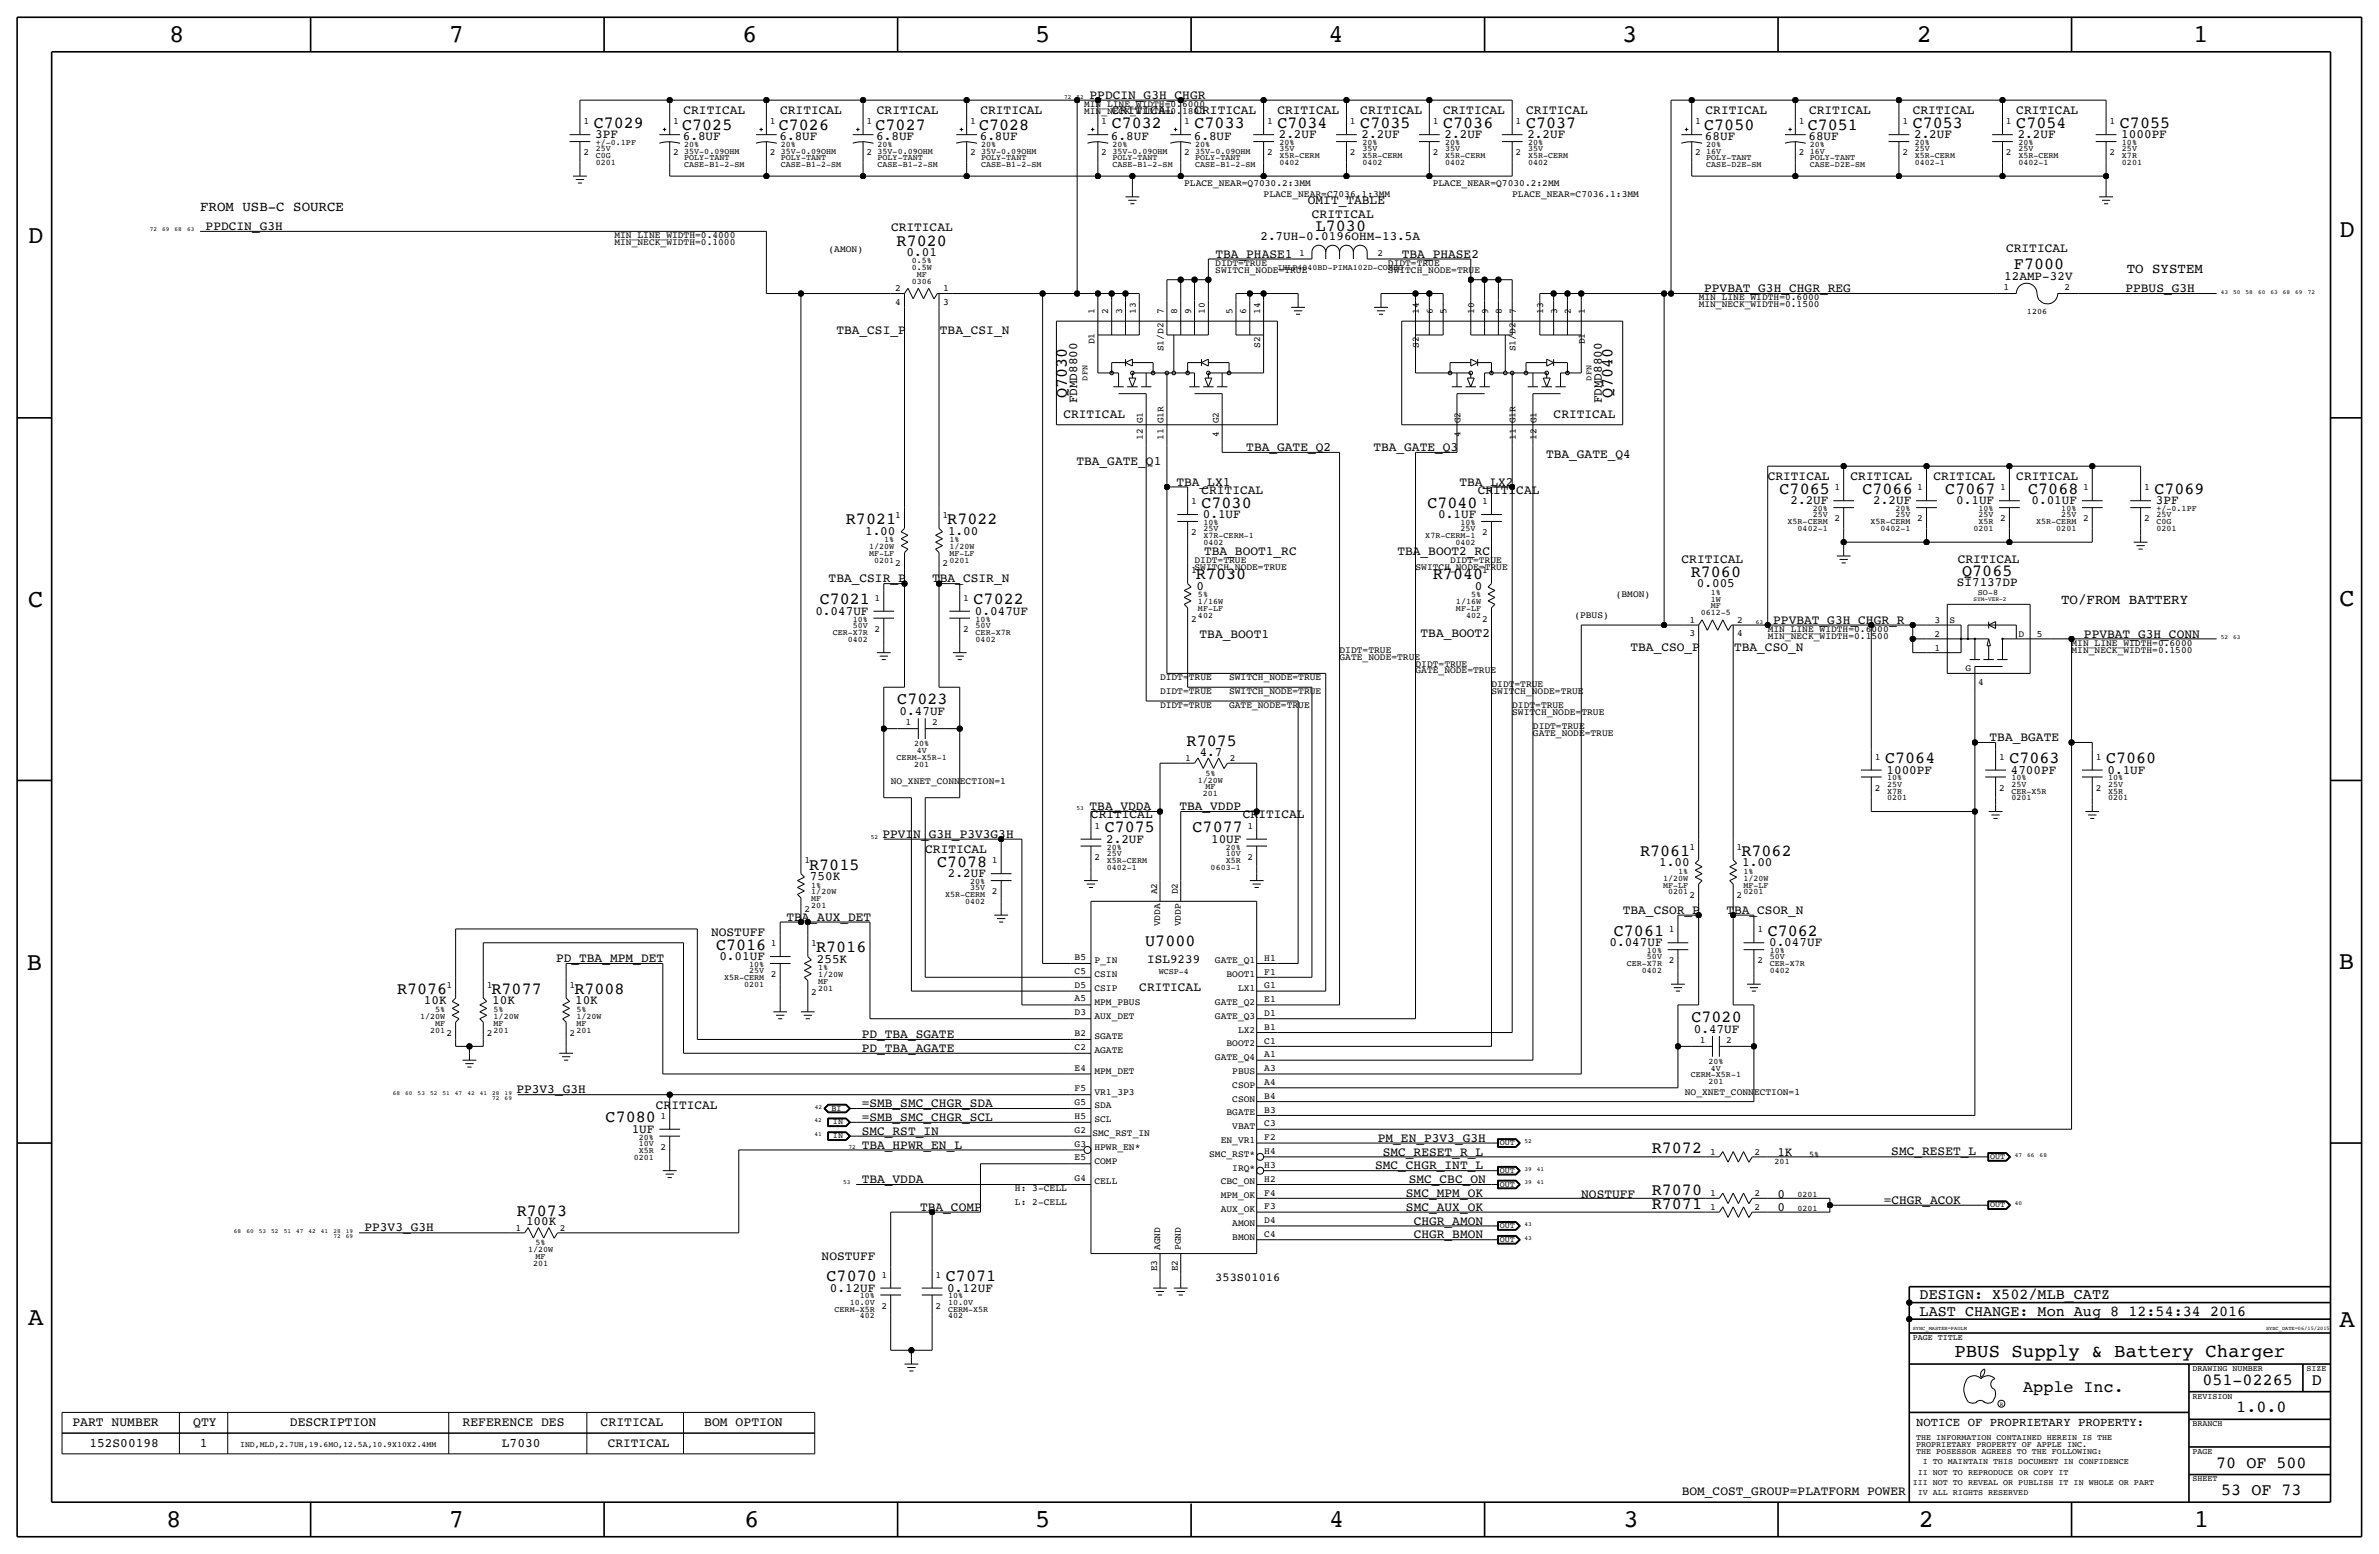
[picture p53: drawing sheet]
<svg xmlns="http://www.w3.org/2000/svg" width="875mm" height="572mm" viewBox="0 0 875 572" stroke-linecap="round" stroke-linejoin="round" font-family="sans-serif">
<defs><g id="words">
<g font-size="9.4">
<text x="62.2" y="15.5">8</text>
<text x="165.1" y="15.5">7</text>
<text x="273" y="15.5">6</text>
<text x="380.7" y="15.5">5</text>
<text x="488.7" y="15.5">4</text>
<text x="596.6" y="15.5">3</text>
<text x="705" y="15.5">2</text>
<text x="806.6" y="15.5">1</text>
<text x="10.4" y="89.4">D</text>
<text x="860.5" y="87.1">D</text>
<text x="10.4" y="223.3">C</text>
<text x="860.5" y="222.8">C</text>
<text x="9.9" y="356.6">B</text>
<text x="860.2" y="356.4">B</text>
<text x="10.4" y="487.4">A</text>
<text x="860.5" y="488.2">A</text>
<text x="61.2" y="561.6">8</text>
<text x="165.1" y="561.6">7</text>
<text x="273.8" y="561.6">6</text>
<text x="380.7" y="561.6">5</text>
<text x="488.9" y="561.6">4</text>
<text x="597.1" y="561.6">3</text>
<text x="705.8" y="561.6">2</text>
<text x="806.9" y="561.6">1</text>
</g>
<text font-size="7" x="718.9" y="499.1">PBUS Supply &amp; Battery Charger</text>
<g font-size="6.2">
<text x="218.4" y="47">C7029</text>
<text x="250.9" y="47.8">C7025</text>
<text x="286.5" y="47.8">C7026</text>
<text x="322" y="47.8">C7027</text>
<text x="360.1" y="47.8">C7028</text>
<text x="408.9" y="47">C7032</text>
<text x="439.4" y="47">C7033</text>
<text x="469.8" y="47">C7034</text>
<text x="500.3" y="47">C7035</text>
<text x="530.8" y="47">C7036</text>
<text x="561.3" y="47">C7037</text>
<text x="626.8" y="47.8">C7050</text>
<text x="664.9" y="47.8">C7051</text>
<text x="703.5" y="47">C7053</text>
<text x="741.6" y="47">C7054</text>
<text x="779.7" y="47">C7055</text>
<text x="484" y="84.8">L7030</text>
<text x="329.8" y="90.4">R7020</text>
<text x="740.8" y="98.8">F7000</text>
<text x="392.4" y="146.4" transform="rotate(-90 392.4 146.4)">Q7030</text>
<text x="593" y="146.4" transform="rotate(-90 593 146.4)">Q7040</text>
<text x="654.6" y="181.6">C7065</text>
<text x="685" y="181.6">C7066</text>
<text x="715.5" y="181.6">C7067</text>
<text x="746" y="181.6">C7068</text>
<text x="792.4" y="181.6">C7069</text>
<text x="441.9" y="186.7">C7030</text>
<text x="525" y="186.7">C7040</text>
<text x="311.1" y="192.8">R7021</text>
<text x="348.4" y="192.8">R7022</text>
<text x="439.9" y="213.1">R7030</text>
<text x="527" y="213.1">R7040</text>
<text x="621.9" y="212.3">R7060</text>
<text x="721.7" y="211.8">Q7065</text>
<text x="301.5" y="222.3">C7021</text>
<text x="358.1" y="222.3">C7022</text>
<text x="330" y="259.1">C7023</text>
<text x="436.5" y="274.3">R7075</text>
<text x="693.4" y="280.7">C7064</text>
<text x="739.1" y="280.7">C7063</text>
<text x="774.6" y="280.7">C7060</text>
<text x="406.3" y="306.1">C7075</text>
<text x="438.7" y="306.1">C7077</text>
<text x="603.2" y="314.7">R7061</text>
<text x="640.5" y="314.7">R7062</text>
<text x="297.6" y="319.8">R7015</text>
<text x="344.7" y="318.8">C7078</text>
<text x="421.2" y="348">U7000</text>
<text x="593.6" y="344.2">C7061</text>
<text x="650.2" y="344.2">C7062</text>
<text x="263.4" y="349.2">C7016</text>
<text x="300.2" y="350.3">R7016</text>
<text x="146" y="365.5">R7076</text>
<text x="180.8" y="365.5">R7077</text>
<text x="211.3" y="365.5">R7008</text>
<text x="622.1" y="375.9">C7020</text>
<text x="222.8" y="412.8">C7080</text>
<text x="607.6" y="424.2">R7072</text>
<text x="607.6" y="439.4">R7070</text>
<text x="190.1" y="447">R7073</text>
<text x="607.6" y="444.5">R7071</text>
<text x="304" y="471.2">C7070</text>
<text x="347.9" y="471.2">C7071</text>
<text x="810.1" y="509.3">051-02265</text>
<text x="850.3" y="509.3">D</text>
<text x="744.2" y="511.8">Apple Inc.</text>
<text x="822.6" y="519.4">1.0.0</text>
<text x="815.2" y="539.8">70 OF 500</text>
<text x="817" y="549.9">53 OF 73</text>
</g>
<g font-size="5.6">
<text x="706.1" y="477.8">DESIGN: X502/MLB_CATZ</text>
<text x="706.1" y="483.9">LAST CHANGE: Mon Aug 8 12:54:34 2016</text>
</g>
<g font-size="5.2">
<text x="73.6" y="77.5">FROM USB-C SOURCE</text>
<text x="782.3" y="100.3">TO SYSTEM</text>
<text x="758.1" y="222.3">TO/FROM BATTERY</text>
</g>
<g font-size="4.8">
<text x="26.6" y="524.5">PART NUMBER</text>
<text x="71.1" y="524.5">QTY</text>
<text x="106.6" y="524.5">DESCRIPTION</text>
<text x="170.1" y="524.5">REFERENCE DES</text>
<text x="220.9" y="524.5">CRITICAL</text>
<text x="259" y="524.5">BOM OPTION</text>
</g>
<g font-size="4.7">
<text x="251.4" y="41.9">CRITICAL</text>
<text x="287" y="41.9">CRITICAL</text>
<text x="322.5" y="41.9">CRITICAL</text>
<text x="360.6" y="41.9">CRITICAL</text>
<text x="400.8" y="36.3">PPDCIN_G3H_CHGR</text>
<text x="408.9" y="41.9">CRITICAL</text>
<text x="439.4" y="41.9">CRITICAL</text>
<text x="469.8" y="41.9">CRITICAL</text>
<text x="500.3" y="41.9">CRITICAL</text>
<text x="530.8" y="41.9">CRITICAL</text>
<text x="561.3" y="41.9">CRITICAL</text>
<text x="627.3" y="41.9">CRITICAL</text>
<text x="665.4" y="41.9">CRITICAL</text>
<text x="703.5" y="41.9">CRITICAL</text>
<text x="741.6" y="41.9">CRITICAL</text>
<text x="218.9" y="50.8">3PF</text>
<text x="251.2" y="51.3">6.8UF</text>
<text x="286.7" y="51.3">6.8UF</text>
<text x="322.3" y="51.3">6.8UF</text>
<text x="360.4" y="51.3">6.8UF</text>
<text x="408.6" y="51.3">6.8UF</text>
<text x="439.1" y="51.3">6.8UF</text>
<text x="470.4" y="50.8">2.2UF</text>
<text x="500.8" y="50.8">2.2UF</text>
<text x="531.3" y="50.8">2.2UF</text>
<text x="561.8" y="50.8">2.2UF</text>
<text x="627.1" y="51.3">68UF</text>
<text x="665.2" y="51.3">68UF</text>
<text x="704" y="50.8">2.2UF</text>
<text x="742.1" y="50.8">2.2UF</text>
<text x="780.2" y="50.8">1000PF</text>
<text x="481" y="74.9">OMIT_TABLE</text>
<text x="482.5" y="80">CRITICAL</text>
<text x="75.6" y="84.6">PPDCIN_G3H</text>
<text x="327.7" y="85.1">CRITICAL</text>
<text x="463.6" y="88.4">2.7UH-0.0196OHM-13.5A</text>
<text x="333.4" y="94">0.01</text>
<text x="447" y="94.7">TBA_PHASE1</text>
<text x="515.6" y="94.7">TBA_PHASE2</text>
<text x="737.9" y="92.7">CRITICAL</text>
<text x="626.8" y="107.4">PPVBAT_G3H_CHGR_REG</text>
<text x="737.2" y="102.9">12AMP-32V</text>
<text x="781.8" y="107.5">PPBUS_G3H</text>
<text x="307.6" y="122.7">TBA_CSI_P</text>
<text x="345.7" y="122.7">TBA_CSI_N</text>
<text x="396.2" y="148.3" transform="rotate(-90 396.2 148.3)">FDMD8800</text>
<text x="589.2" y="148.3" transform="rotate(-90 589.2 148.3)">FDMD8800</text>
<text x="391.1" y="153.7">CRITICAL</text>
<text x="571.4" y="153.7">CRITICAL</text>
<text x="458.4" y="165.9">TBA_GATE_Q2</text>
<text x="505.1" y="165.9">TBA_GATE_Q3</text>
<text x="395.9" y="170.9">TBA_GATE_Q1</text>
<text x="568.6" y="168.4">TBA_GATE_Q4</text>
<text x="432.7" y="178.6">TBA_LX1</text>
<text x="536.8" y="178.6">TBA_LX2</text>
<text x="650.2" y="176.5">CRITICAL</text>
<text x="680.7" y="176.5">CRITICAL</text>
<text x="711.1" y="176.5">CRITICAL</text>
<text x="741.6" y="176.5">CRITICAL</text>
<text x="441.9" y="181.6">CRITICAL</text>
<text x="543.5" y="181.6">CRITICAL</text>
<text x="658.6" y="185.4">2.2UF</text>
<text x="689" y="185.4">2.2UF</text>
<text x="719.5" y="185.4">0.1UF</text>
<text x="747.2" y="185.4">0.01UF</text>
<text x="792.9" y="185.4">3PF</text>
<text x="442.4" y="190.5">0.1UF</text>
<text x="529" y="190.5">0.1UF</text>
<text x="318.2" y="196.6">1.00</text>
<text x="348.7" y="196.6">1.00</text>
<text x="442.9" y="204">TBA_BOOT1_RC</text>
<text x="514" y="204">TBA_BOOT2_RC</text>
<text x="618.5" y="207">CRITICAL</text>
<text x="720.1" y="207">CRITICAL</text>
<text x="304.8" y="214.1">TBA_CSIR_P</text>
<text x="342.9" y="214.1">TBA_CSIR_N</text>
<text x="624.1" y="215.9">0.005</text>
<text x="719.8" y="215.5">SI7137DP</text>
<text x="440.1" y="216.9">0</text>
<text x="542.5" y="216.9">0</text>
<text x="299.9" y="226.1">0.047UF</text>
<text x="358.6" y="226.1">0.047UF</text>
<text x="652.2" y="229.4">PPVBAT_G3H_CHGR_R</text>
<text x="441.2" y="234.5">TBA_BOOT1</text>
<text x="522.5" y="234.4">TBA_BOOT2</text>
<text x="599.7" y="239.5">TBA_CSO_P</text>
<text x="637.8" y="239.5">TBA_CSO_N</text>
<text x="766.5" y="234.5">PPVBAT_G3H_CONN</text>
<text x="330.9" y="262.9">0.47UF</text>
<text x="731.8" y="272.5">TBA_BGATE</text>
<text x="441.3" y="277.9">4.7</text>
<text x="693.9" y="284.5">1000PF</text>
<text x="739.6" y="284.5">4700PF</text>
<text x="775.2" y="284.5">0.1UF</text>
<text x="400.8" y="297.9">TBA_VDDA</text>
<text x="433.8" y="297.9">TBA_VDDP</text>
<text x="401.3" y="301">CRITICAL</text>
<text x="457.1" y="301">CRITICAL</text>
<text x="324.6" y="308.1">PPVIN_G3H_P3V3G3H</text>
<text x="406.9" y="309.9">2.2UF</text>
<text x="445.5" y="309.9">10UF</text>
<text x="340.3" y="313.7">CRITICAL</text>
<text x="297.9" y="323.6">750K</text>
<text x="348.7" y="322.6">2.2UF</text>
<text x="610.3" y="318.5">1.00</text>
<text x="640.8" y="318.5">1.00</text>
<text x="289.2" y="338.6">TBA_AUX_DET</text>
<text x="596.9" y="336">TBA_CSOR_P</text>
<text x="635" y="336">TBA_CSOR_N</text>
<text x="261.6" y="344.2">NOSTUFF</text>
<text x="592" y="348">0.047UF</text>
<text x="650.7" y="348">0.047UF</text>
<text x="204.5" y="353.8">PD_TBA_MPM_DET</text>
<text x="264.6" y="353.1">0.01UF</text>
<text x="300.4" y="354.1">255K</text>
<text x="422" y="354.3">ISL9239</text>
<text x="419" y="364.5">CRITICAL</text>
<text x="155.9" y="369.3">10K</text>
<text x="181.1" y="369.3">10K</text>
<text x="211.5" y="369.3">10K</text>
<text x="316.9" y="381.8">PD_TBA_SGATE</text>
<text x="623" y="379.7">0.47UF</text>
<text x="316.9" y="386.8">PD_TBA_AGATE</text>
<text x="189.9" y="402.1">PP3V3_G3H</text>
<text x="241.2" y="407.7">CRITICAL</text>
<text x="316.9" y="407.2">=SMB_SMC_CHGR_SDA</text>
<text x="316.9" y="412.2">=SMB_SMC_CHGR_SCL</text>
<text x="232.4" y="416.6">1UF</text>
<text x="316.9" y="417.3">SMC_RST_IN</text>
<text x="506.8" y="419.9">PM_EN_P3V3_G3H</text>
<text x="316.9" y="422.4">TBA_HPWR_EN_L</text>
<text x="508.6" y="425">SMC_RESET_R_L</text>
<text x="653.7" y="425.2">1K</text>
<text x="695.6" y="424.9">SMC_RESET_L</text>
<text x="505.8" y="430">SMC_CHGR_INT_L</text>
<text x="316.9" y="435.1">TBA_VDDA</text>
<text x="518.1" y="435.1">SMC_CBC_ON</text>
<text x="517.1" y="440.2">SMC_MPM_OK</text>
<text x="581.6" y="440.7">NOSTUFF</text>
<text x="653.7" y="440.4">0</text>
<text x="692.9" y="442.7">=CHGR_ACOK</text>
<text x="338.4" y="445.3">TBA_COMP</text>
<text x="517.1" y="445.3">SMC_AUX_OK</text>
<text x="653.7" y="445.5">0</text>
<text x="134.1" y="452.9">PP3V3_G3H</text>
<text x="193.5" y="450.6">100K</text>
<text x="520" y="450.3">CHGR_AMON</text>
<text x="520" y="455.4">CHGR_BMON</text>
<text x="302.2" y="463.6">NOSTUFF</text>
<text x="305.2" y="475">0.12UF</text>
<text x="348.4" y="475">0.12UF</text>
<text x="32.9" y="532.1">152S00198</text>
<text x="73.5" y="532.1">1</text>
<text x="184.6" y="532.1">L7030</text>
<text x="223.5" y="532.1">CRITICAL</text>
<text x="618.6" y="549.9">BOM_COST_GROUP=PLATFORM POWER</text>
</g>
<text font-size="4.5" x="704.8" y="524.5">NOTICE OF PROPRIETARY PROPERTY:</text>
<text font-size="4.4" x="447" y="471.2">353S01016</text>
<g font-size="3.5">
<text x="398.7" y="39.4">MIN_LINE_WIDTH=0.6000</text>
<text x="398.7" y="41.9">MIN_NECK_WIDTH=0.1800</text>
<text x="214.6" y="45.7">1</text>
<text x="247.6" y="45.7">1</text>
<text x="283.2" y="45.7">1</text>
<text x="318.7" y="45.7">1</text>
<text x="356.8" y="45.7">1</text>
<text x="405.1" y="45.7">1</text>
<text x="435.6" y="45.7">1</text>
<text x="466" y="45.7">1</text>
<text x="496.5" y="45.7">1</text>
<text x="527" y="45.7">1</text>
<text x="557.5" y="45.7">1</text>
<text x="623.5" y="45.7">1</text>
<text x="661.6" y="45.7">1</text>
<text x="699.7" y="45.7">1</text>
<text x="737.8" y="45.7">1</text>
<text x="775.9" y="45.7">1</text>
<text x="214.6" y="57.2">2</text>
<text x="247.6" y="57.2">2</text>
<text x="283.2" y="57.2">2</text>
<text x="318.7" y="57.2">2</text>
<text x="356.8" y="57.2">2</text>
<text x="405.1" y="57.2">2</text>
<text x="435.6" y="57.2">2</text>
<text x="466" y="57.2">2</text>
<text x="496.5" y="57.2">2</text>
<text x="527" y="57.2">2</text>
<text x="557.5" y="57.2">2</text>
<text x="623.5" y="57.2">2</text>
<text x="661.6" y="57.2">2</text>
<text x="699.7" y="57.2">2</text>
<text x="737.8" y="57.2">2</text>
<text x="775.9" y="57.2">2</text>
<text x="435.6" y="68.6">PLACE_NEAR=Q7030.2:3MM</text>
<text x="527" y="68.6">PLACE_NEAR=Q7030.2:2MM</text>
<text x="464.8" y="72.4">PLACE_NEAR=C7036.1:3MM</text>
<text x="556.2" y="72.4">PLACE_NEAR=C7036.1:3MM</text>
<text x="226" y="87.6">MIN_LINE_WIDTH=0.4000</text>
<text x="226" y="90.2">MIN_NECK_WIDTH=0.1000</text>
<text x="304.7" y="92.7">(AMON)</text>
<text x="477.9" y="94">1</text>
<text x="506.7" y="94">2</text>
<text x="447" y="97.8">DIDT=TRUE</text>
<text x="447" y="100.3">SWITCH_NODE=TRUE</text>
<text x="510.5" y="100.3">SWITCH_NODE=TRUE</text>
<text x="510.5" y="97.8">DIDT=TRUE</text>
<text x="329.3" y="107.2">2</text>
<text x="346.9" y="107.2">1</text>
<text x="737" y="106.7">1</text>
<text x="759.4" y="106.7">2</text>
<text x="329.3" y="112">4</text>
<text x="346.9" y="112">3</text>
<text x="624.8" y="110.5">MIN_LINE_WIDTH=0.6000</text>
<text x="624.8" y="113">MIN_NECK_WIDTH=0.1500</text>
<text x="402.5" y="115.6" transform="rotate(-90 402.5 115.6)">1</text>
<text x="407.6" y="115.6" transform="rotate(-90 407.6 115.6)">2</text>
<text x="412.7" y="115.6" transform="rotate(-90 412.7 115.6)">3</text>
<text x="417.8" y="115.6" transform="rotate(-90 417.8 115.6)">13</text>
<text x="427.9" y="115.6" transform="rotate(-90 427.9 115.6)">7</text>
<text x="433" y="115.6" transform="rotate(-90 433 115.6)">8</text>
<text x="438.1" y="115.6" transform="rotate(-90 438.1 115.6)">9</text>
<text x="443.2" y="115.6" transform="rotate(-90 443.2 115.6)">10</text>
<text x="453.3" y="115.6" transform="rotate(-90 453.3 115.6)">5</text>
<text x="458.4" y="115.6" transform="rotate(-90 458.4 115.6)">6</text>
<text x="463.5" y="115.6" transform="rotate(-90 463.5 115.6)">14</text>
<text x="521.9" y="115.6" transform="rotate(-90 521.9 115.6)">14</text>
<text x="527" y="115.6" transform="rotate(-90 527 115.6)">6</text>
<text x="532.1" y="115.6" transform="rotate(-90 532.1 115.6)">5</text>
<text x="542.2" y="115.6" transform="rotate(-90 542.2 115.6)">10</text>
<text x="547.3" y="115.6" transform="rotate(-90 547.3 115.6)">9</text>
<text x="552.4" y="115.6" transform="rotate(-90 552.4 115.6)">8</text>
<text x="557.5" y="115.6" transform="rotate(-90 557.5 115.6)">7</text>
<text x="567.6" y="115.6" transform="rotate(-90 567.6 115.6)">13</text>
<text x="572.7" y="115.6" transform="rotate(-90 572.7 115.6)">3</text>
<text x="577.8" y="115.6" transform="rotate(-90 577.8 115.6)">2</text>
<text x="582.9" y="115.6" transform="rotate(-90 582.9 115.6)">1</text>
<text x="402.5" y="126.7" transform="rotate(-90 402.5 126.7)">D1</text>
<text x="427.9" y="129.2" transform="rotate(-90 427.9 129.2)">S1/D2</text>
<text x="463.5" y="127.9" transform="rotate(-90 463.5 127.9)">S2</text>
<text x="521.9" y="127.9" transform="rotate(-90 521.9 127.9)">S2</text>
<text x="557.5" y="129.2" transform="rotate(-90 557.5 129.2)">S1/D2</text>
<text x="582.9" y="126.7" transform="rotate(-90 582.9 126.7)">D1</text>
<text x="420.3" y="155.7" transform="rotate(-90 420.3 155.7)">G1</text>
<text x="427.9" y="155.7" transform="rotate(-90 427.9 155.7)">G1R</text>
<text x="448.3" y="155.7" transform="rotate(-90 448.3 155.7)">G2</text>
<text x="537.2" y="155.7" transform="rotate(-90 537.2 155.7)">G2</text>
<text x="557.5" y="155.7" transform="rotate(-90 557.5 155.7)">G1R</text>
<text x="565.1" y="155.7" transform="rotate(-90 565.1 155.7)">G1</text>
<text x="420.3" y="161.7" transform="rotate(-90 420.3 161.7)">12</text>
<text x="427.9" y="161.7" transform="rotate(-90 427.9 161.7)">11</text>
<text x="448.3" y="160.9" transform="rotate(-90 448.3 160.9)">4</text>
<text x="537.2" y="160.9" transform="rotate(-90 537.2 160.9)">4</text>
<text x="557.5" y="161.7" transform="rotate(-90 557.5 161.7)">11</text>
<text x="565.1" y="161.7" transform="rotate(-90 565.1 161.7)">12</text>
<text x="438.1" y="185.4">1</text>
<text x="545.2" y="185.4">1</text>
<text x="674.7" y="180.3">1</text>
<text x="705.2" y="180.3">1</text>
<text x="735.7" y="180.3">1</text>
<text x="766.2" y="180.3">1</text>
<text x="788.6" y="180.3">1</text>
<text x="329.3" y="190.5">1</text>
<text x="346.7" y="190.5">1</text>
<text x="674.7" y="191.8">2</text>
<text x="705.2" y="191.8">2</text>
<text x="735.7" y="191.8">2</text>
<text x="766.2" y="191.8">2</text>
<text x="788.6" y="191.8">2</text>
<text x="438.1" y="196.9">2</text>
<text x="545.2" y="196.9">2</text>
<text x="329.3" y="208.3">2</text>
<text x="346.7" y="208.3">2</text>
<text x="439.4" y="207">DIDT=TRUE</text>
<text x="439.4" y="209.6">SWITCH_NODE=TRUE</text>
<text x="520.7" y="209.6">SWITCH_NODE=TRUE</text>
<text x="533.4" y="207">DIDT=TRUE</text>
<text x="438.1" y="210.8">1</text>
<text x="545.2" y="210.8">1</text>
<text x="321.7" y="221">1</text>
<text x="354.3" y="221">1</text>
<text x="594.3" y="219.7">(BMON)</text>
<text x="579.1" y="227.3">(PBUS)</text>
<text x="321.7" y="232.4">2</text>
<text x="354.3" y="232.4">2</text>
<text x="438.1" y="228.6">2</text>
<text x="545.2" y="228.6">2</text>
<text x="621.4" y="233.9">3</text>
<text x="621.4" y="229.1">1</text>
<text x="639" y="233.9">4</text>
<text x="639" y="229.1">2</text>
<text x="650.2" y="232.4">MIN_LINE_WIDTH=0.6000</text>
<text x="711.5" y="229.1">3</text>
<text x="717.1" y="229.1">S</text>
<text x="650.2" y="235">MIN_NECK_WIDTH=0.1500</text>
<text x="711.5" y="234.2">2</text>
<text x="711.5" y="239.3">1</text>
<text x="742.5" y="234.2">D</text>
<text x="749.2" y="234.2">5</text>
<text x="762" y="237.5">MIN_LINE_WIDTH=0.6000</text>
<text x="492.7" y="240">DIDT=TRUE</text>
<text x="492.7" y="242.6">GATE_NODE=TRUE</text>
<text x="520.7" y="245.1">DIDT=TRUE</text>
<text x="762" y="240">MIN_NECK_WIDTH=0.1500</text>
<text x="426.7" y="250.2">DIDT=TRUE</text>
<text x="452.1" y="250.2">SWITCH_NODE=TRUE</text>
<text x="520.7" y="247.7">GATE_NODE=TRUE</text>
<text x="722.9" y="246.6">G</text>
<text x="727.6" y="252">4</text>
<text x="426.7" y="255.3">DIDT=TRUE</text>
<text x="452.1" y="255.3">SWITCH_NODE=TRUE</text>
<text x="548.6" y="252.7">DIDT=TRUE</text>
<text x="548.6" y="255.3">SWITCH_NODE=TRUE</text>
<text x="426.7" y="260.3">DIDT=TRUE</text>
<text x="452.1" y="260.3">GATE_NODE=TRUE</text>
<text x="556.2" y="260.3">DIDT=TRUE</text>
<text x="556.2" y="262.9">SWITCH_NODE=TRUE</text>
<text x="333.1" y="266.7">1</text>
<text x="342.8" y="266.7">2</text>
<text x="563.8" y="268">DIDT=TRUE</text>
<text x="563.8" y="270.5">GATE_NODE=TRUE</text>
<text x="436" y="279.9">1</text>
<text x="452.3" y="279.9">2</text>
<text x="689.6" y="279.4">1</text>
<text x="735.3" y="279.4">1</text>
<text x="770.8" y="279.4">1</text>
<text x="327.6" y="288.3">NO_XNET_CONNECTION=1</text>
<text x="689.6" y="290.8">2</text>
<text x="735.3" y="290.8">2</text>
<text x="770.8" y="290.8">2</text>
<text x="402.5" y="304.8">1</text>
<text x="458.8" y="304.8">1</text>
<text x="295.9" y="317.5">1</text>
<text x="364.9" y="317.5">1</text>
<text x="402.5" y="316.2">2</text>
<text x="458.8" y="316.2">2</text>
<text x="621.4" y="312.4">1</text>
<text x="638.8" y="312.4">1</text>
<text x="364.9" y="328.9">2</text>
<text x="425.7" y="328.9" transform="rotate(-90 425.7 328.9)">A2</text>
<text x="433.3" y="328.9" transform="rotate(-90 433.3 328.9)">D2</text>
<text x="295.9" y="335.3">2</text>
<text x="621.4" y="330.2">2</text>
<text x="638.8" y="330.2">2</text>
<text x="426.7" y="340.7" transform="rotate(-90 426.7 340.7)">VDDA</text>
<text x="434.3" y="340.7" transform="rotate(-90 434.3 340.7)">VDDP</text>
<text x="283.6" y="348">1</text>
<text x="298.4" y="348">1</text>
<text x="613.8" y="342.9">1</text>
<text x="646.4" y="342.9">1</text>
<text x="395.3" y="353.1">B5</text>
<text x="465" y="353.3">H1</text>
<text x="283.6" y="359.4">2</text>
<text x="395.3" y="358.1">C5</text>
<text x="402.5" y="354.3">P_IN</text>
<text x="402.5" y="359.4">CSIN</text>
<text x="446.9" y="354.3">GATE_Q1</text>
<text x="451.1" y="359.4">BOOT1</text>
<text x="465" y="358.4">F1</text>
<text x="613.8" y="354.3">2</text>
<text x="646.4" y="354.3">2</text>
<text x="164.2" y="363.2">1</text>
<text x="179" y="363.2">1</text>
<text x="209.5" y="363.2">1</text>
<text x="298.4" y="365.8">2</text>
<text x="395.3" y="363.2">D5</text>
<text x="402.5" y="364.5">CSIP</text>
<text x="455.4" y="364.5">LX1</text>
<text x="465" y="363.5">G1</text>
<text x="395.3" y="368.3">A5</text>
<text x="402.5" y="369.6">MPM_PBUS</text>
<text x="446.9" y="369.6">GATE_Q2</text>
<text x="465" y="368.6">E1</text>
<text x="395.3" y="373.4">D3</text>
<text x="402.5" y="374.6">AUX_DET</text>
<text x="446.9" y="374.6">GATE_Q3</text>
<text x="465" y="373.6">D1</text>
<text x="164.2" y="381">2</text>
<text x="179" y="381">2</text>
<text x="209.5" y="381">2</text>
<text x="395.3" y="381">B2</text>
<text x="402.5" y="382.3">SGATE</text>
<text x="455.4" y="379.7">LX2</text>
<text x="465" y="378.7">B1</text>
<text x="465" y="383.8">C1</text>
<text x="625.2" y="383.5">1</text>
<text x="634.9" y="383.5">2</text>
<text x="395.3" y="386.1">C2</text>
<text x="402.5" y="387.3">AGATE</text>
<text x="446.9" y="389.9">GATE_Q4</text>
<text x="451.1" y="384.8">BOOT2</text>
<text x="465" y="388.9">A1</text>
<text x="395.3" y="393.7">E4</text>
<text x="402.5" y="395">MPM_DET</text>
<text x="453.2" y="395">PBUS</text>
<text x="465" y="394">A3</text>
<text x="395.3" y="401.3">F5</text>
<text x="453.2" y="400">CSOP</text>
<text x="465" y="399">A4</text>
<text x="395.3" y="406.4">G5</text>
<text x="402.5" y="402.6">VR1_3P3</text>
<text x="402.5" y="407.7">SDA</text>
<text x="453.2" y="405.1">CSON</text>
<text x="465" y="404.1">B4</text>
<text x="619.7" y="402.6">NO_XNET_CONNECTION=1</text>
<text x="242.9" y="411.5">1</text>
<text x="395.3" y="411.5">H5</text>
<text x="402.5" y="412.7">SCL</text>
<text x="451.1" y="410.2">BGATE</text>
<text x="465" y="409.2">B3</text>
<text x="395.3" y="416.6">G2</text>
<text x="401.8" y="417.8">SMC_RST_IN</text>
<text x="453.2" y="415.3">VBAT</text>
<text x="465" y="414.3">C3</text>
<text x="465" y="419.4">F2</text>
<text x="242.9" y="422.9">2</text>
<text x="395.3" y="421.6">G3</text>
<text x="402.5" y="422.9">HPWR_EN*</text>
<text x="444.8" y="425.4">SMC_RST*</text>
<text x="449" y="420.4">EN_VR1</text>
<text x="465" y="424.4">H4</text>
<text x="629" y="424.7">1</text>
<text x="645.4" y="424.7">2</text>
<text x="395.3" y="426.7">E5</text>
<text x="402.5" y="428">COMP</text>
<text x="453.2" y="430.5">IRQ*</text>
<text x="465" y="429.5">H3</text>
<text x="395.3" y="434.3">G4</text>
<text x="402.5" y="435.6">CELL</text>
<text x="449" y="435.6">CBC_ON</text>
<text x="465" y="434.6">H2</text>
<text x="373.3" y="443.2">L: 2-CELL</text>
<text x="373.3" y="438.1">H: 3-CELL</text>
<text x="449" y="440.7">MPM_OK</text>
<text x="465" y="439.7">F4</text>
<text x="629" y="439.9">1</text>
<text x="645.4" y="439.9">2</text>
<text x="449" y="445.8">AUX_OK</text>
<text x="465" y="444.8">F3</text>
<text x="465" y="449.8">D4</text>
<text x="629" y="445">1</text>
<text x="645.4" y="445">2</text>
<text x="189.6" y="452.6">1</text>
<text x="205.9" y="452.6">2</text>
<text x="453.2" y="455.9">BMON</text>
<text x="453.2" y="450.8">AMON</text>
<text x="465" y="454.9">C4</text>
<text x="426.7" y="459.7" transform="rotate(-90 426.7 459.7)">AGND</text>
<text x="434.3" y="459.7" transform="rotate(-90 434.3 459.7)">PGND</text>
<text x="425.7" y="467.5" transform="rotate(-90 425.7 467.5)">E3</text>
<text x="433.3" y="467.5" transform="rotate(-90 433.3 467.5)">E2</text>
<text x="324.2" y="469.9">1</text>
<text x="344.1" y="469.9">1</text>
<text x="324.2" y="481.3">2</text>
<text x="344.1" y="481.3">2</text>
</g>
<g font-size="3.1">
<text x="219.2" y="53.3">+/-0.1PF</text>
<text x="470.6" y="53.3">20%</text>
<text x="501.1" y="53.3">20%</text>
<text x="531.6" y="53.3">20%</text>
<text x="562.1" y="53.3">20%</text>
<text x="704.3" y="53.3">20%</text>
<text x="742.4" y="53.3">20%</text>
<text x="780.5" y="53.3">10%</text>
<text x="219.2" y="58.2">C0G</text>
<text x="219.2" y="55.6">25V</text>
<text x="251.7" y="58.9">POLY-TANT</text>
<text x="251.7" y="56.6">35V-0.09OHM</text>
<text x="251.7" y="54.1">20%</text>
<text x="287.2" y="58.9">POLY-TANT</text>
<text x="287.2" y="56.6">35V-0.09OHM</text>
<text x="287.2" y="54.1">20%</text>
<text x="322.8" y="58.9">POLY-TANT</text>
<text x="322.8" y="56.6">35V-0.09OHM</text>
<text x="322.8" y="54.1">20%</text>
<text x="360.9" y="58.9">POLY-TANT</text>
<text x="360.9" y="56.6">35V-0.09OHM</text>
<text x="360.9" y="54.1">20%</text>
<text x="409.1" y="58.9">POLY-TANT</text>
<text x="409.1" y="56.6">35V-0.09OHM</text>
<text x="409.1" y="54.1">20%</text>
<text x="439.6" y="58.9">POLY-TANT</text>
<text x="439.6" y="56.6">35V-0.09OHM</text>
<text x="439.6" y="54.1">20%</text>
<text x="470.6" y="58.2">X5R-CERM</text>
<text x="470.6" y="55.6">35V</text>
<text x="501.1" y="58.2">X5R-CERM</text>
<text x="501.1" y="55.6">35V</text>
<text x="531.6" y="58.2">X5R-CERM</text>
<text x="531.6" y="55.6">35V</text>
<text x="562.1" y="58.2">X5R-CERM</text>
<text x="562.1" y="55.6">35V</text>
<text x="627.6" y="58.9">POLY-TANT</text>
<text x="627.6" y="56.6">16V</text>
<text x="627.6" y="54.1">20%</text>
<text x="665.7" y="58.9">POLY-TANT</text>
<text x="665.7" y="56.6">16V</text>
<text x="665.7" y="54.1">20%</text>
<text x="704.3" y="58.2">X5R-CERM</text>
<text x="704.3" y="55.6">25V</text>
<text x="742.4" y="58.2">X5R-CERM</text>
<text x="742.4" y="55.6">25V</text>
<text x="780.5" y="58.2">X7R</text>
<text x="780.5" y="55.6">25V</text>
<text x="219.2" y="60.7">0201</text>
<text x="251.7" y="61.5">CASE-B1-2-SM</text>
<text x="287.2" y="61.5">CASE-B1-2-SM</text>
<text x="322.8" y="61.5">CASE-B1-2-SM</text>
<text x="360.9" y="61.5">CASE-B1-2-SM</text>
<text x="409.1" y="61.5">CASE-B1-2-SM</text>
<text x="439.6" y="61.5">CASE-B1-2-SM</text>
<text x="470.6" y="60.7">0402</text>
<text x="501.1" y="60.7">0402</text>
<text x="531.6" y="60.7">0402</text>
<text x="562.1" y="60.7">0402</text>
<text x="627.6" y="61.5">CASE-D2E-SM</text>
<text x="665.7" y="61.5">CASE-D2E-SM</text>
<text x="704.3" y="60.7">0402-1</text>
<text x="742.4" y="60.7">0402-1</text>
<text x="780.5" y="60.7">0201</text>
<text x="335.3" y="99.3">0.5W</text>
<text x="335.3" y="96.8">0.5%</text>
<text x="337.2" y="101.9">MF</text>
<text x="469.8" y="99.3">IHLP4040BD-PIMA102D-COMBO</text>
<text x="335.3" y="104.4">0306</text>
<text x="745.6" y="115.6">1206</text>
<text x="400" y="139.9" transform="rotate(-90 400 139.9)">DFN</text>
<text x="585.4" y="139.9" transform="rotate(-90 585.4 139.9)">DFN</text>
<text x="666.7" y="190.2">25V</text>
<text x="666.7" y="188">20%</text>
<text x="697.2" y="190.2">25V</text>
<text x="697.2" y="188">20%</text>
<text x="727.7" y="190.2">25V</text>
<text x="727.7" y="188">10%</text>
<text x="758.2" y="190.2">25V</text>
<text x="758.2" y="188">10%</text>
<text x="793.2" y="190.2">25V</text>
<text x="793.2" y="188">+/-0.1PF</text>
<text x="442.7" y="197.9">X7R-CERM-1</text>
<text x="442.7" y="195.3">25V</text>
<text x="442.7" y="193">10%</text>
<text x="524.3" y="197.9">X7R-CERM-1</text>
<text x="537.2" y="195.3">25V</text>
<text x="537.2" y="193">10%</text>
<text x="657.5" y="192.8">X5R-CERM</text>
<text x="661.2" y="195.3">0402-1</text>
<text x="688" y="192.8">X5R-CERM</text>
<text x="691.7" y="195.3">0402-1</text>
<text x="725.8" y="195.3">0201</text>
<text x="727.7" y="192.8">X5R</text>
<text x="748.9" y="192.8">X5R-CERM</text>
<text x="756.3" y="195.3">0201</text>
<text x="793.2" y="195.3">0201</text>
<text x="793.2" y="192.8">C0G</text>
<text x="319.6" y="201.9">1/20W</text>
<text x="325.2" y="199.4">1%</text>
<text x="349.2" y="201.9">1/20W</text>
<text x="349.2" y="199.4">1%</text>
<text x="442.7" y="200.4">0402</text>
<text x="535.3" y="200.4">0402</text>
<text x="319.6" y="204.5">MF-LF</text>
<text x="321.5" y="207">0201</text>
<text x="349.2" y="207">0201</text>
<text x="349.2" y="204.5">MF-LF</text>
<text x="440.6" y="219.7">5%</text>
<text x="541.1" y="219.7">5%</text>
<text x="629.3" y="221.2">1W</text>
<text x="629.3" y="218.7">1%</text>
<text x="727.5" y="218.7">SO-8</text>
<text x="440.6" y="227.3">402</text>
<text x="440.6" y="224.8">MF-LF</text>
<text x="440.6" y="222.2">1/16W</text>
<text x="535.5" y="224.8">MF-LF</text>
<text x="535.5" y="222.2">1/16W</text>
<text x="539.2" y="227.3">402</text>
<text x="625.6" y="226.3">0612-5</text>
<text x="629.3" y="223.8">MF</text>
<text x="306.3" y="233.4">CER-X7R</text>
<text x="313.7" y="230.9">50V</text>
<text x="313.7" y="228.6">10%</text>
<text x="358.9" y="233.4">CER-X7R</text>
<text x="358.9" y="230.9">50V</text>
<text x="358.9" y="228.6">10%</text>
<text x="311.8" y="236">0402</text>
<text x="358.9" y="236">0402</text>
<text x="336.3" y="274.3">20%</text>
<text x="329.8" y="279.4">CERM-X5R-1</text>
<text x="336.3" y="281.9">201</text>
<text x="337.2" y="276.9">4V</text>
<text x="440.6" y="287.8">1/20W</text>
<text x="443.4" y="285.2">5%</text>
<text x="694.1" y="287">10%</text>
<text x="739.9" y="287">10%</text>
<text x="775.4" y="287">10%</text>
<text x="442.4" y="292.9">201</text>
<text x="443.4" y="290.3">MF</text>
<text x="694.1" y="291.8">X7R</text>
<text x="694.1" y="289.3">25V</text>
<text x="739.9" y="291.8">CER-X5R</text>
<text x="739.9" y="289.3">25V</text>
<text x="775.4" y="291.8">X5R</text>
<text x="775.4" y="289.3">25V</text>
<text x="694.1" y="294.4">0201</text>
<text x="739.9" y="294.4">0201</text>
<text x="775.4" y="294.4">0201</text>
<text x="407.1" y="317.2">X5R-CERM</text>
<text x="407.1" y="314.7">25V</text>
<text x="407.1" y="312.4">20%</text>
<text x="450.8" y="317.2">X5R</text>
<text x="450.8" y="314.7">10V</text>
<text x="450.8" y="312.4">20%</text>
<text x="407.1" y="319.8">0402-1</text>
<text x="445.3" y="319.8">0603-1</text>
<text x="611.7" y="323.8">1/20W</text>
<text x="617.3" y="321.3">1%</text>
<text x="641.3" y="323.8">1/20W</text>
<text x="641.3" y="321.3">1%</text>
<text x="298.4" y="328.9">1/20W</text>
<text x="298.4" y="326.4">1%</text>
<text x="347.6" y="329.9">X5R-CERM</text>
<text x="356.9" y="327.4">35V</text>
<text x="356.9" y="325.1">20%</text>
<text x="611.7" y="326.4">MF-LF</text>
<text x="613.6" y="328.9">0201</text>
<text x="641.3" y="328.9">0201</text>
<text x="641.3" y="326.4">MF-LF</text>
<text x="298.4" y="334">201</text>
<text x="298.4" y="331.5">MF</text>
<text x="355" y="332.5">0402</text>
<text x="605.8" y="352.8">50V</text>
<text x="605.8" y="350.5">10%</text>
<text x="651" y="352.8">50V</text>
<text x="651" y="350.5">10%</text>
<text x="275.6" y="357.9">25V</text>
<text x="275.6" y="355.6">10%</text>
<text x="300.9" y="359.4">1/20W</text>
<text x="300.9" y="356.9">1%</text>
<text x="426.2" y="358.1">WCSP-4</text>
<text x="598.4" y="355.3">CER-X7R</text>
<text x="603.9" y="357.9">0402</text>
<text x="651" y="357.9">0402</text>
<text x="651" y="355.3">CER-X7R</text>
<text x="266.3" y="360.4">X5R-CERM</text>
<text x="273.7" y="363">0201</text>
<text x="300.9" y="364.5">201</text>
<text x="300.9" y="362">MF</text>
<text x="154.5" y="374.6">1/20W</text>
<text x="160.1" y="377.2">MF</text>
<text x="160.1" y="372.1">5%</text>
<text x="181.6" y="377.2">MF</text>
<text x="181.6" y="374.6">1/20W</text>
<text x="181.6" y="372.1">5%</text>
<text x="212" y="377.2">MF</text>
<text x="212" y="374.6">1/20W</text>
<text x="212" y="372.1">5%</text>
<text x="158.2" y="379.7">201</text>
<text x="181.6" y="379.7">201</text>
<text x="212" y="379.7">201</text>
<text x="628.4" y="391.2">20%</text>
<text x="629.3" y="393.7">4V</text>
<text x="621.9" y="396.2">CERM-X5R-1</text>
<text x="628.4" y="398.8">201</text>
<text x="305.9" y="408.4">BI</text>
<text x="306.4" y="413.5">IN</text>
<text x="234.9" y="419.1">20%</text>
<text x="306.4" y="418.6">IN</text>
<text x="234.9" y="423.9">X5R</text>
<text x="234.9" y="421.4">10V</text>
<text x="551.6" y="421.1">OUT</text>
<text x="665.4" y="425.4">5%</text>
<text x="233.1" y="426.5">0201</text>
<text x="551.6" y="431.3">OUT</text>
<text x="652.7" y="428">201</text>
<text x="732" y="426.2">OUT</text>
<text x="551.6" y="436.4">OUT</text>
<text x="661.1" y="440.2">0201</text>
<text x="732" y="444">OUT</text>
<text x="661.1" y="445.3">0201</text>
<text x="551.6" y="451.6">OUT</text>
<text x="194.2" y="460.5">1/20W</text>
<text x="197" y="458">5%</text>
<text x="551.6" y="456.7">OUT</text>
<text x="196.1" y="465.6">201</text>
<text x="197" y="463">MF</text>
<text x="312.5" y="479.8">10.0V</text>
<text x="316.2" y="477.5">10%</text>
<text x="348.7" y="479.8">10.0V</text>
<text x="348.7" y="477.5">10%</text>
<text x="307" y="482.3">CERM-X5R</text>
<text x="316.2" y="484.9">402</text>
<text x="348.7" y="484.9">402</text>
<text x="348.7" y="482.3">CERM-X5R</text>
<text x="703.5" y="492.8">PAGE TITLE</text>
<text x="806.4" y="504.2">DRAWING NUMBER</text>
<text x="848.3" y="504.2">SIZE</text>
<text x="806.4" y="514.3">REVISION</text>
<text x="806.4" y="524.5">BRANCH</text>
<text x="704.8" y="532.1">PROPRIETARY PROPERTY OF APPLE INC.</text>
<text x="704.8" y="529.6">THE INFORMATION CONTAINED HEREIN IS THE</text>
<text x="704.8" y="534.7">THE POSESSOR AGREES TO THE FOLLOWING:</text>
<text x="707.2" y="538.5">I TO MAINTAIN THIS DOCUMENT IN CONFIDENCE</text>
<text x="806.4" y="534.7">PAGE</text>
<text x="705.4" y="542.3">II NOT TO REPRODUCE OR COPY IT</text>
<text x="806.4" y="544.8">SHEET</text>
<text x="703.5" y="546.1">III NOT TO REVEAL OR PUBLISH IT IN WHOLE OR PART</text>
<text x="705.4" y="549.9">IV ALL RIGHTS RESERVED</text>
</g>
<text font-size="3" x="88.3" y="532.1">IND,MLD,2.7UH,19.6MO,12.5A,10.9X10X2.4MM</text>
<g font-size="2.3">
<text x="391.4" y="36.3">72</text>
<text x="395.9" y="36.3">52</text>
<text x="55.1" y="85.1">72</text>
<text x="59.6" y="85.1">69</text>
<text x="64.2" y="85.1">68</text>
<text x="68.8" y="85.1">63</text>
<text x="816.8" y="107.9">43</text>
<text x="821.4" y="107.9">50</text>
<text x="826" y="107.9">58</text>
<text x="830.5" y="107.9">60</text>
<text x="835.1" y="107.9">63</text>
<text x="839.7" y="107.9">68</text>
<text x="844.2" y="107.9">69</text>
<text x="848.8" y="107.9">72</text>
<text x="725.9" y="221">SYM-VER-2</text>
<text x="645.9" y="229.4">63</text>
<text x="816.8" y="234.9">52</text>
<text x="821.4" y="234.9">63</text>
<text x="395.9" y="297.9">53</text>
<text x="320.2" y="308.6">52</text>
<text x="144.5" y="402.6">68</text>
<text x="149" y="402.6">60</text>
<text x="153.6" y="402.6">53</text>
<text x="158.2" y="402.6">52</text>
<text x="162.8" y="402.6">51</text>
<text x="167.3" y="402.6">47</text>
<text x="171.9" y="402.6">42</text>
<text x="176.5" y="402.6">41</text>
<text x="181.1" y="404.4">72</text>
<text x="181.1" y="402.6">28</text>
<text x="185.6" y="404.4">69</text>
<text x="185.6" y="402.6">19</text>
<text x="299.7" y="407.7">42</text>
<text x="299.6" y="412.8">42</text>
<text x="299.6" y="417.8">41</text>
<text x="312.1" y="422.4">72</text>
<text x="560.7" y="420.4">52</text>
<text x="741.1" y="425.5">47</text>
<text x="745.6" y="425.5">66</text>
<text x="750.2" y="425.5">68</text>
<text x="560.7" y="430.5">39</text>
<text x="565.3" y="430.5">41</text>
<text x="310.1" y="435.6">53</text>
<text x="560.7" y="435.6">39</text>
<text x="565.3" y="435.6">41</text>
<text x="741.1" y="443.2">40</text>
<text x="86.1" y="453.4">68</text>
<text x="90.6" y="453.4">60</text>
<text x="95.2" y="453.4">53</text>
<text x="99.8" y="453.4">52</text>
<text x="104.3" y="453.4">51</text>
<text x="108.9" y="453.4">47</text>
<text x="113.5" y="453.4">42</text>
<text x="118.1" y="453.4">41</text>
<text x="122.6" y="455.2">72</text>
<text x="122.6" y="453.4">28</text>
<text x="127.2" y="455.2">69</text>
<text x="127.2" y="453.4">19</text>
<text x="560.7" y="455.9">43</text>
<text x="560.7" y="450.9">43</text>
</g>
<text font-size="2.2" x="735.5" y="516.9">R</text>
<g font-size="2">
<text x="703.5" y="488.9">SYNC_MASTER=PAULM</text>
<text x="833.5" y="488.9">SYNC_DATE=06/15/2015</text>
</g>
</g></defs>
<g fill="none" stroke="#000" stroke-width=".37">
<path d="M213.3 36.8h33zM213.3 36.8v5.1zM246.3 36.8h35.6zM246.3 36.8v5.1zM281.9 36.8h35.5zM281.9 36.8v5.1zM317.4 36.8h38.1zM317.4 36.8v5.1zM355.5 36.8h40.7zM355.5 36.8v5.1zM396.2 36.8h7.6zM396.2 36.8v71.2z"/>
<path d="M403.8 36.8h30.5zM403.8 36.8v5.1zM434.3 36.8h30.5zM434.3 36.8v5.1zM464.8 36.8h30.4zM464.8 36.8v5.1zM495.2 36.8h30.5zM495.2 36.8v5.1zM525.7 36.8v5.1zM525.7 36.8h30.5zM556.2 36.8v5.1zM614.6 36.8h7.6z"/>
<path d="M614.6 36.8v71.2zM622.2 36.8h38.1zM622.2 36.8v5.1zM660.3 36.8h38.1zM660.3 36.8v5.1zM698.4 36.8h38.1zM698.4 36.8v5.1zM736.5 36.8h38.1zM736.5 36.8v5.1zM774.6 36.8v5.1zM209.5 52.1h7.6zM209.5 49.5h7.6z"/>
<path d="M213.3 59.7v2.5zM213.3 41.9v7.6zM213.3 52.1v7.6zM242.5 49.5h7.6zM242.5 52.7a12.9 12.9 0 0 1 7.6 0M243.8 47.6h1.3zM244.4 47v1.3zM246.3 59.7v5.1zM246.3 52.1v7.6zM246.3 41.9v7.6zM278.1 49.5h7.6zM278.1 52.7a12.9 12.9 0 0 1 7.6 0"/>
<path d="M279.3 47.6h1.3zM280 47v1.3zM281.9 59.7v5.1zM281.9 52.1v7.6zM281.9 41.9v7.6zM313.6 49.5h7.7zM313.6 52.7a12.9 12.9 0 0 1 7.7 0M314.9 47.6h1.3zM315.5 47v1.3zM317.4 59.7v5.1zM317.4 52.1v7.6zM317.4 41.9v7.6z"/>
<path d="M351.7 49.5h7.7zM351.7 52.7a12.9 12.9 0 0 1 7.7 0M353 47.6h1.3zM353.6 47v1.3zM355.5 59.7v5.1zM355.5 52.1v7.6zM355.5 41.9v7.6zM400 49.5h7.6zM400 52.7a12.9 12.9 0 0 1 7.6 0M401.3 47.6h1.2zM401.9 47v1.3zM403.8 59.7v5.1z"/>
<path d="M403.8 52.1v7.6zM403.8 41.9v7.6zM430.5 49.5h7.6zM430.5 52.7a12.9 12.9 0 0 1 7.6 0M431.7 47.6h1.3zM432.4 47v1.3zM434.3 59.7v5.1zM434.3 52.1v7.6zM434.3 41.9v7.6zM461 52.1h7.6zM461 49.5h7.6zM464.8 59.7v5.1z"/>
<path d="M464.8 41.9v7.6zM464.8 52.1v7.6zM491.4 52.1h7.7zM491.4 49.5h7.7zM495.2 59.7v5.1zM495.2 41.9v7.6zM495.2 52.1v7.6zM521.9 52.1h7.6zM521.9 49.5h7.6zM525.7 59.7v5.1zM525.7 41.9v7.6zM525.7 52.1v7.6z"/>
<path d="M552.4 49.5h7.6zM552.4 52.1h7.6zM556.2 59.7v5.1zM556.2 41.9v7.6zM556.2 52.1v7.6zM618.4 49.5h7.7zM618.4 52.7a12.9 12.9 0 0 1 7.7 0M619.7 47.6h1.3zM620.3 47v1.3zM622.2 59.7v5.1zM622.2 52.1v7.6zM622.2 41.9v7.6z"/>
<path d="M656.5 49.5h7.7zM656.5 52.7a12.9 12.9 0 0 1 7.7 0M657.8 47.6h1.3zM658.4 47v1.3zM660.3 59.7v5.1zM660.3 52.1v7.6zM660.3 41.9v7.6zM694.6 52.1h7.7zM694.6 49.5h7.7zM698.4 59.7v5.1zM698.4 41.9v7.6zM698.4 52.1v7.6z"/>
<path d="M732.7 49.5h7.7zM732.7 52.1h7.7zM736.5 59.7v5.1zM736.5 41.9v7.6zM736.5 52.1v7.6zM770.8 49.5h7.7zM770.8 52.1h7.7zM774.6 59.7v5.1zM774.6 41.9v7.6zM774.6 52.1v7.6zM210.8 64.8h5zM211.8 66h3z"/>
<path d="M212.5 67.3h1.6zM213.3 62.2v2.6zM246.3 64.8h35.6zM281.9 64.8h35.5zM317.4 64.8h38.1zM355.5 64.8h48.3zM403.8 64.8h12.7zM414 72.4h5zM415 73.7h3zM415.7 74.9h1.6zM416.5 64.8h17.8zM416.5 64.8v5.1z"/>
<path d="M416.5 69.9v2.5zM434.3 64.8h30.5zM464.8 64.8h30.4zM495.2 64.8h30.5zM525.7 64.8h30.5zM622.2 64.8h38.1zM660.3 64.8h38.1zM698.4 64.8h38.1zM736.5 64.8h38.1zM772.1 72.4h5.1zM773.1 73.7h3.1zM773.9 74.9h1.5z"/>
<path d="M774.6 64.8v5.1zM774.6 69.9v2.5zM73.6 85.1h208.3zM281.9 85.1v22.8zM444.4 95.3v7.6zM444.4 95.3h30.5zM474.9 95.3h7.6zM482.5 92.7v2.6zM482.5 92.7a2.54 2.54 0 0 1 2.6-2.5 2.54 2.54 0 0 1 2.5 2.5 2.54 2.54 0 0 1 2.6-2.5 2.54 2.54 0 0 1 2.5 2.5 2.54 2.54 0 0 1 2.5-2.5 2.54 2.54 0 0 1 2.6 2.5 2.54 2.54 0 0 1 2.5-2.5 2.54 2.54 0 0 1 2.6 2.5M487.6 92.7v2.6zM492.7 92.7v2.6zM497.8 92.7v2.6z"/>
<path d="M502.9 95.3h7.6zM502.9 92.7v2.6zM510.5 95.3h30.5zM541 95.3v7.6zM281.9 108h12.7zM294.6 108v205.7zM294.6 108h33zM327.6 108h5.1zM332.7 113v73.7zM332.7 108v5zM334 106l1.9 3.9zM334 106l-1.3 2z"/>
<path d="M337.8 106l-1.9 3.9zM337.8 106l1.9 3.9zM341.6 106l-1.9 3.9zM341.6 106l1.9 3.9zM344.8 108l-1.3 2zM344.8 108h5.7zM345.4 113v73.7zM345.4 108v5zM350.5 108h33zM383.5 108h12.7zM383.5 108v246.3zM388.6 118.1v38.1z"/>
<path d="M388.6 118.1h81.2zM396.2 108h7.6zM403.8 108h5.1zM403.8 107.9v2.6zM403.8 110.5v26.7zM408.9 108h5.1zM408.9 107.9v2.6zM408.9 110.5v12.7zM414 108h5zM414 107.9v2.6zM414 110.5v12.7zM419 107.9v2.6z"/>
<path d="M419 110.5v12.7zM429.2 102.9v7.6zM429.2 102.9h5.1zM429.2 110.5v12.7zM434.3 102.9v7.6zM434.3 110.5v12.7zM434.3 102.9h5.1zM439.4 102.9h5zM439.4 102.9v7.6zM439.4 110.5v12.7zM444.4 102.9v7.6zM444.4 110.5v12.7z"/>
<path d="M454.6 107.9v2.6zM454.6 108h5.1zM454.6 110.5v12.7zM459.7 107.9v2.6zM459.7 110.5v12.7zM459.7 108h5.1zM464.8 108h12.7zM464.8 107.9v2.6zM464.8 110.5v26.7zM469.8 118.1v38.1zM474.9 113h5.1zM475.9 114.3h3.1z"/>
<path d="M476.7 115.6h1.5zM477.5 107.9v2.6zM477.5 110.5v2.5zM505.4 113h5.1zM506.4 114.3h3.1zM507.2 115.6h1.5zM507.9 108h12.7zM507.9 107.9v2.6zM507.9 110.5v2.5zM515.6 118.1h81.2zM515.6 118.1v38.1zM520.6 108h5.1z"/>
<path d="M520.6 107.9v2.6zM520.6 110.5v26.7zM525.7 107.9v2.6zM525.7 110.5v12.7zM525.7 108h5.1zM530.8 107.9v2.6zM530.8 110.5v12.7zM541 102.9h5zM541 102.9v7.6zM541 110.5v12.7zM546 102.9h5.1zM546 102.9v7.6z"/>
<path d="M546 110.5v12.7zM551.1 102.9v7.6zM551.1 110.5v12.7zM551.1 102.9h5.1zM556.2 102.9v7.6zM556.2 110.5v12.7zM566.4 108h5zM566.4 107.9v2.6zM566.4 110.5v12.7zM571.4 108h5.1zM571.4 107.9v2.6zM571.4 110.5v12.7z"/>
<path d="M576.5 108h5.1zM576.5 107.9v2.6zM576.5 110.5v12.7zM581.6 108h30.5zM581.6 107.9v2.6zM581.6 110.5v26.7zM596.8 118.1v38.1zM612.1 108h2.5zM612.1 107.9v122zM614.6 108h119.4zM734 108h7.6zM741.6 108a3.8 3.8 0 0 1 4.1-3.8 3.8 3.8 0 0 1 3.6 4.2 3.8 3.8 0 0 0 4 3.3 3.8 3.8 0 0 0 3.6-3.7"/>
<path d="M756.9 108h7.6zM764.5 108h50.8zM403.8 137.2h7.6zM403.8 123.2h15.2zM408.9 133.4v3.8zM408.9 133.4h5.1zM411.4 137.2v5zM414 133.4l2.5-1.3zM414 133.4l2.5 1.2zM414 132.1v2.5zM415.2 139l1.3 3.2zM415.2 139h2.6z"/>
<path d="M416.5 137.2v1.8zM416.5 133.4h7.6zM416.5 132.1v2.5zM416.5 137.2h22.9zM417.8 139l-1.3 3.2zM421.6 137.2v5zM424.1 133.4v3.8zM429.2 123.2h15.2zM429.2 137.2v26.6zM431.7 123.2v13.3zM436.8 133.4v3.8zM436.8 133.4h5.1z"/>
<path d="M439.4 137.2v5zM441.9 133.4l2.5-1.3zM441.9 133.4l2.5 1.2zM441.9 132.1v2.5zM443.2 139l1.2 3.2zM443.2 139h2.5zM444.4 137.2h20.4zM444.4 137.2v1.8zM444.4 133.4h7.7zM444.4 132.1v2.5zM445.7 139l-1.3 3.2zM449.5 137.2v5z"/>
<path d="M452.1 133.4v3.8zM454.6 123.2h10.2zM520.6 123.2h10.2zM520.6 137.2h20.4zM533.3 133.4v3.8zM533.3 133.4h7.7zM535.9 137.2v5zM539.7 139h2.5zM539.7 139l1.3 3.2zM541 134.6l2.5-1.2zM541 137.2v1.8zM541 132.1l2.5 1.3z"/>
<path d="M541 132.1v2.5zM541 123.2h15.2zM542.2 139l-1.2 3.2zM543.5 132.1v2.5zM543.5 133.4h5.1zM546 137.2v5zM546 137.2h22.9zM548.6 133.4v3.8zM553.7 123.2v13.3zM556.2 137.2v26.6zM561.3 133.4h7.6zM561.3 133.4v3.8z"/>
<path d="M563.8 137.2v5zM566.4 123.2h15.2zM567.6 139h2.6zM567.6 139l1.3 3.2zM568.9 134.6l2.5-1.2zM568.9 137.2v1.8zM568.9 132.1v2.5zM568.9 132.1l2.5 1.3zM570.2 139l-1.3 3.2zM571.4 133.4h5.1zM571.4 132.1v2.5zM574 137.2v5z"/>
<path d="M574 137.2h7.6zM576.5 133.4v3.8zM388.6 156.2h81.2zM409.5 142.2h3.8zM411.4 144.8h10.2zM414.6 142.2h3.8zM419.7 142.2h3.8zM421.6 144.8v19zM437.4 142.2h3.8zM439.4 144.8h10.1zM442.5 142.2h3.9zM447.6 142.2h3.9z"/>
<path d="M449.5 144.8v19zM515.6 156.2h81.2zM534 142.2h3.8zM535.9 144.8h10.1zM535.9 144.8v19zM539 142.2h3.9zM544.2 142.2h3.8zM561.9 142.2h3.8zM563.8 144.8v19zM563.8 144.8h10.2zM567 142.2h3.8zM572.1 142.2h3.8z"/>
<path d="M421.6 163.8v94zM429.2 179.1h7.6zM429.2 163.8v15.3zM429.2 179.1v68.5zM436.8 179.1v2.5zM449.5 163.8v2.6zM449.5 166.4h43.2zM492.7 166.4v203.2zM520.6 166.4v208.3zM520.6 166.4h15.3zM535.9 163.8v2.6zM548.6 179.1v2.5z"/>
<path d="M548.6 179.1h7.6zM556.2 179.1v200.6zM556.2 163.8v15.3zM563.8 163.8v226.1zM650.2 171.5h27.9zM650.2 171.5v58.4zM678.1 171.5v5zM678.1 176.5v7.7zM678.1 171.5h30.5zM708.6 171.5h30.5zM708.6 171.5v5zM708.6 176.5v7.7z"/>
<path d="M739.1 171.5h30.5zM739.1 171.5v5zM739.1 176.5v7.7zM769.6 171.5h17.7zM769.6 171.5v5zM769.6 176.5v7.7zM787.3 171.5v5zM787.3 176.5v7.7zM331.4 195.6l1.3-1.3zM331.4 195.6l2.6 1.3zM331.4 198.1l2.6 1.3zM331.4 198.1l2.6-1.2z"/>
<path d="M332.7 186.7v7.6zM344.1 199.4l2.6 1.3zM344.1 196.9l2.6 1.2zM344.1 196.9l2.6-1.3zM344.1 199.4l2.6-1.3zM345.4 194.3l1.3 1.3zM345.4 186.7v7.6zM433 191.8h7.6zM433 189.2h7.6zM436.8 199.4v7.6zM436.8 181.6v7.6zM436.8 191.8v7.6z"/>
<path d="M544.8 189.2h7.6zM544.8 191.8h7.6zM548.6 199.4v7.6zM548.6 181.6v7.6zM548.6 191.8v7.6zM674.3 184.2h7.6zM674.3 186.7h7.6zM678.1 194.3v5.1zM678.1 199.4v2.5zM678.1 186.7v7.6zM678.1 199.4h30.5zM704.8 186.7h7.6z"/>
<path d="M704.8 184.2h7.6zM708.6 199.4h30.5zM708.6 194.3v5.1zM708.6 186.7v7.6zM735.3 184.2h7.6zM735.3 186.7h7.6zM739.1 199.4h30.5zM739.1 194.3v5.1zM739.1 186.7v7.6zM765.8 186.7h7.6zM765.8 184.2h7.6zM769.6 194.3v5.1z"/>
<path d="M769.6 186.7v7.6zM783.5 184.2h7.7zM783.5 186.7h7.7zM784.8 199.4h5.1zM787.3 194.3v2.6zM787.3 196.9v2.5zM787.3 186.7v7.6zM325.1 214.6h7.6zM325.1 214.6v2.6zM325.1 217.2v7.6zM331.4 200.7l2.6 1.2zM331.4 200.7l2.6-1.3z"/>
<path d="M332.7 214.6v38.1zM332.7 209.6v5zM332.7 203.2v6.4zM334 201.9l-1.3 1.3zM344.1 201.9l1.3 1.3zM344.1 201.9l2.6-1.2zM345.4 214.6h7.6zM345.4 214.6v38.1zM345.4 209.6v5zM345.4 203.2v6.4zM353 214.6v2.6zM353 217.2v7.6z"/>
<path d="M435.6 217.2l2.5-1.3zM435.6 219.7l2.5-1.3zM435.6 219.7l2.5 1.3zM435.6 217.2l2.5 1.2zM436.8 214.6l1.3 1.3zM436.8 207v7.6zM547.3 218.4l2.6-1.2zM547.3 215.9l1.3-1.3zM547.3 215.9l2.6 1.3zM547.3 218.4l2.6 1.3zM548.6 207v7.6zM675.6 204.5h5.1z"/>
<path d="M676.6 205.7h3.1zM677.4 207h1.5zM678.1 201.9v2.6zM785.8 200.7h3.1zM786.6 201.9h1.5zM321.3 224.8h7.6zM321.3 227.3h7.6zM325.1 235v2.5zM325.1 237.5v2.5zM325.1 227.3v7.7zM349.2 227.3h7.6zM349.2 224.8h7.6z"/>
<path d="M353 235v2.5zM353 237.5v2.5zM353 227.3v7.7zM435.6 222.3l2.5-1.3zM435.6 222.3l1.2 1.2zM436.8 229.9v22.8zM436.8 223.5v6.4zM547.3 221l2.6-1.3zM547.3 221l2.6 1.3zM548.6 223.5l1.3-1.2zM548.6 229.9v154.9zM548.6 223.5v6.4z"/>
<path d="M581.6 229.9v165.1zM581.6 229.9h30.5zM612.1 229.9h7.6zM619.7 229.9h5.1zM624.8 234.9v73.7zM624.8 229.9v5zM626.1 227.9l1.9 3.9zM626.1 227.9l-1.3 2zM629.9 227.9l-1.9 3.9zM629.9 227.9l1.9 3.9zM633.7 227.9l-1.9 3.9zM633.7 227.9l1.9 3.9z"/>
<path d="M636.9 229.9l-1.3 2zM636.9 229.9h5.7zM637.5 235v73.6zM637.5 229.9v5zM642.6 229.9h7.6zM650.2 229.9h38.1zM688.3 229.9h15.2zM688.3 229.9v45.7zM703.5 235v5zM703.5 235h5.1zM703.5 229.9v5.1zM703.5 229.9h5.1z"/>
<path d="M708.6 229.9h12.7zM708.6 235h22.9zM716.2 222.3v25.4zM716.2 222.3h30.5zM721.3 229.9v10.1zM723.8 229.9h17.8zM723.8 229.9v5zM726.4 234.9v7.7zM730.9 237.5h1.2zM731.5 229.9l2.5 1.2zM731.5 229.9l2.5-1.3zM731.5 228.6v2.5z"/>
<path d="M731.5 237.5v5.1zM731.5 235l-.6 2.5zM731.5 235l.6 2.5zM734 228.6v2.5zM736.5 235v7.6zM736.5 235h5.1zM741.7 235h.1M741.6 229.9v5zM741.7 235h12.6zM746.7 222.3v25.4zM754.3 235h7.6zM761.9 235h53.4z"/>
<path d="M761.9 235v38.1zM322.5 240h5.1zM323.5 241.3h3.1zM324.3 242.6h1.5zM325.1 252.7v15.3zM325.1 252.7h7.6zM345.4 252.7h7.6zM350.5 240h5zM351.5 241.3h3zM352.2 242.6h1.6zM353 252.7v15.3zM421.6 257.8h55.9z"/>
<path d="M429.2 247.7h58.4zM436.8 252.7h45.7zM477.5 257.8v96.5zM482.5 252.7v106.7zM487.6 247.7v116.8zM703.5 240h5.1zM708.6 240h12.7zM716.2 247.7h30.5zM724.5 242.6h3.8zM726.4 255.3v17.8zM726.4 245.1h10.1zM726.4 245.1v10.2z"/>
<path d="M729.5 242.6h3.8zM734.6 242.6h3.8zM325.1 268v25.4zM325.1 268h5zM330.1 268h7.7zM337.8 264.2v7.6zM340.3 268h7.6zM340.3 264.2v7.6zM347.9 268h5.1zM353 268v25.4zM440.6 278.7l2 3.9zM440.6 278.7l-1.2 2z"/>
<path d="M444.4 278.7l-1.8 3.9zM444.4 278.7l2 3.9zM448.3 278.7l-1.9 3.9zM448.3 278.7l1.9 3.9zM688.3 275.6v7.6zM726.4 273.1v25.3zM726.4 273.1h7.6zM734 273.1v2.5zM734 275.6v7.6zM761.9 273.1v142.2zM761.9 273.1h7.7zM769.6 273.1v2.5z"/>
<path d="M769.6 275.6v7.6zM325.1 293.4h10.1zM335.2 293.4v71.1zM340.3 293.4v66zM340.3 293.4h12.7zM401.3 298.5h25.4zM401.3 298.5v2.5zM426.7 280.7h7.6zM426.7 280.7v17.8zM426.7 298.5v25.4zM434.3 298.5h27.9zM434.3 298.5v25.4z"/>
<path d="M434.3 280.7h5.1zM451.5 280.7h5.6zM451.5 280.7l-1.3 2zM457.1 280.7h5.1zM462.2 280.7v17.8zM462.2 298.5v2.5zM684.5 285.8h7.6zM684.5 283.2h7.6zM688.3 298.5h38.1zM688.3 293.4v5zM688.3 285.7v7.7zM726.4 298.5v111.7z"/>
<path d="M730.2 283.2h7.6zM730.2 285.8h7.6zM731.5 298.5h5zM732.5 299.7h3zM734 293.4v2.5zM734 285.7v7.7zM734 295.9v2.5zM765.8 283.2h7.6zM765.8 285.8h7.6zM767 298.5h5.1zM768 299.7h3.1zM769.6 293.4v2.5z"/>
<path d="M769.6 295.9v2.5zM769.6 285.7v7.7zM294.6 313.7v7.6zM325.1 308.6h43.1zM368.2 308.6v5.1zM368.2 313.7v7.6zM368.2 308.6h7.7zM375.9 308.6v61zM397.5 311.2h7.6zM397.5 308.6h7.6zM401.3 318.8v2.5zM401.3 301v7.6z"/>
<path d="M401.3 311.1v7.7zM458.4 308.6h7.6zM458.4 311.2h7.6zM462.2 318.8v2.5zM462.2 301v7.6zM462.2 311.1v7.7zM623.5 317.5l1.3-1.3zM623.5 317.5l2.6 1.3zM624.8 308.6v7.6zM636.2 318.8l2.6-1.3zM636.2 318.8l2.6 1.2zM637.5 316.2l1.3 1.3z"/>
<path d="M637.5 308.6v7.6zM733.2 301h1.6zM768.8 301h1.5zM287 339.1v5.1zM287 339.1h7.6zM293.3 328.9l1.3 1.3zM293.3 326.4l2.6 1.3zM293.3 323.9l2.6 1.2zM293.3 323.9l2.6-1.3zM293.3 328.9l2.6-1.2zM293.3 326.4l2.6-1.3zM294.6 321.3l1.3 1.3z"/>
<path d="M294.6 336.6v2.5zM294.6 339.1h2.5zM294.6 330.2v6.4zM297.1 339.1v5.1zM297.1 339.1h22.9zM320 339.1v35.6zM364.4 321.3h7.7zM364.4 323.9h7.7zM365.7 336.6h5.1zM366.7 337.8h3.1zM367.5 339.1h1.5zM368.2 331.5v2.5z"/>
<path d="M368.2 334v2.5zM368.2 323.8v7.7zM398.7 323.9h5.1zM399.7 325.1h3.1zM400.5 326.4h1.5zM401.3 331.5h60.9zM401.3 331.5v129.5zM401.3 321.3v2.5zM426.7 323.9v7.6zM434.3 323.9v7.6zM459.7 323.9h5.1zM460.7 325.1h3.1z"/>
<path d="M461.5 326.4h1.5zM462.2 331.5v129.5zM462.2 321.3v2.5zM617.2 336.6v2.5zM617.2 336.6h7.6zM617.2 339.1v7.6zM623.5 322.6l2.6-1.3zM623.5 320l2.6-1.2zM623.5 322.6l2.6 1.3zM623.5 320l2.6 1.3zM624.8 325.1l1.3-1.2zM624.8 331.5v5.1z"/>
<path d="M624.8 336.6v33zM624.8 325.1v6.4zM636.2 323.9l2.6-1.3zM636.2 321.3l2.6-1.3zM636.2 323.9l1.3 1.2zM636.2 321.3l2.6 1.3zM637.5 336.6h7.6zM637.5 336.6v33zM637.5 331.5v5.1zM637.5 325.1v6.4zM645.1 336.6v2.5zM645.1 339.1v7.6z"/>
<path d="M167.6 341.6v17.8zM167.6 359.4v7.6zM167.6 341.6h88.9zM177.7 346.7v12.7zM177.7 359.4v7.6zM177.7 346.7h73.7zM208.2 354.3v5.1zM208.2 359.4v7.6zM208.2 354.3h35.6zM243.8 354.3v40.7zM251.4 346.7v40.7zM256.5 341.6v40.7z"/>
<path d="M283.2 351.8h7.6zM283.2 354.3h7.6zM287 344.2v7.6zM287 354.3v7.7zM295.9 359.4l1.2 1.3zM295.9 356.9l2.5 1.2zM295.9 354.3l2.5 1.3zM295.9 354.3l2.5-1.2zM295.9 359.4l2.5-1.3zM295.9 356.9l2.5-1.3zM297.1 344.2v7.6zM297.1 351.8l1.3 1.3z"/>
<path d="M340.3 359.4h53.3zM383.5 354.3h10.1zM393.6 354.3h7.7zM393.6 359.4h7.7zM462.2 359.4h7.6zM462.2 354.3h7.6zM469.8 359.4h12.7zM469.8 354.3h7.7zM613.4 346.7h7.6zM613.4 349.2h7.6zM617.2 356.9v2.5zM617.2 359.4v2.5z"/>
<path d="M617.2 349.2v7.7zM641.3 346.7h7.6zM641.3 349.2h7.6zM645.1 356.9v2.5zM645.1 359.4v2.5zM645.1 349.2v7.7zM166.3 368.3l1.3-1.3zM166.3 368.3l2.6 1.3zM166.3 373.4l2.6 1.3zM166.3 370.8l2.6 1.3zM166.3 373.4l2.6-1.3zM166.3 370.8l2.6-1.2z"/>
<path d="M167.6 375.9v6.4zM168.9 374.6l-1.3 1.3zM176.5 374.6l1.2 1.3zM176.5 372.1l2.5 1.3zM176.5 369.6l2.5 1.2zM176.5 369.6l2.5-1.3zM176.5 374.7l2.5-1.3zM176.5 372.1l2.5-1.3zM177.7 375.9v6.4zM177.7 367l1.3 1.3zM207 374.6l1.2 1.3zM207 372.1l2.5 1.3z"/>
<path d="M207 369.6l2.5 1.2zM207 369.6l2.5-1.3zM207 374.7l2.5-1.3zM207 372.1l2.5-1.3zM208.2 375.9v6.4zM208.2 367l1.3 1.3zM284.4 372.1h5.1zM285.4 373.4h3.1zM286.2 374.6h1.5zM287 362v7.6zM287 369.6v2.5zM294.6 372.1h5.1z"/>
<path d="M295.6 373.4h3.1zM296.4 374.6h1.5zM297.1 367v2.6zM297.1 369.6v2.5zM297.1 360.7v6.3zM320 374.6h73.6zM335.2 364.5h58.4zM375.9 369.6h17.7zM393.6 374.6h7.7zM393.6 369.6h7.7zM393.6 364.5h7.7zM462.2 379.7h7.6z"/>
<path d="M462.2 374.6h7.6zM462.2 369.6h7.6zM462.2 364.5h7.6zM469.8 374.6h50.8zM469.8 364.5h17.8zM469.8 369.6h22.9zM469.8 379.7h86.4zM614.6 362h5.1zM615.6 363.2h3.1zM616.4 364.5h1.5zM617.2 369.6h7.6zM617.2 369.6v15.2z"/>
<path d="M637.5 369.6h7.6zM642.6 362h5zM643.6 363.2h3zM644.3 364.5h1.6zM645.1 369.6v15.2zM167.6 384.8h5.1zM167.6 382.3v2.5zM170.1 389.9h5.1zM171.1 391.2h3.1zM171.9 392.4h1.5zM172.7 384.8h5zM172.7 384.8v2.5z"/>
<path d="M172.7 387.4v2.5zM177.7 382.3v2.5zM205.7 387.4h5.1zM206.7 388.6h3.1zM207.5 389.9h1.5zM208.2 382.3v2.5zM208.2 384.8v2.5zM243.8 395h149.8zM251.4 387.4h142.2zM256.5 382.3h137.1zM393.6 382.3h7.7zM393.6 395h7.7z"/>
<path d="M393.6 387.4h7.7zM462.2 384.8h7.6zM462.2 389.9h7.6zM462.2 395h7.6zM469.8 389.9h94zM469.8 395h111.8zM469.8 384.8h78.8zM617.2 384.8h5zM617.2 384.8v15.2zM622.2 384.8h7.7zM629.9 381v7.6zM632.4 384.8h7.6z"/>
<path d="M632.4 381v7.6zM640 384.8h5.1zM645.1 384.8v20.3zM190.4 402.6h55.9zM242.5 417.8h7.6zM242.5 415.3h7.6zM246.3 402.6h147.3zM246.3 402.6v5.1zM246.3 407.7v7.6zM246.3 417.8v7.7zM303 407.7l1.6 1.5zM303 407.7l1.6-1.6z"/>
<path d="M303.2 407.7l1.4 1.4zM303.2 407.7l1.4-1.5zM303.3 407.7l1.4-1.4zM303.3 407.7l1.4 1.3zM303.5 407.7l1.2-1.3zM303.5 407.7l1.2 1.2zM304.4 416.3v3.1zM304.4 419.4h6.9zM304.4 411.2v3.1zM304.4 414.3h6.9zM304.4 416.3h6.9zM304.4 411.2h6.9z"/>
<path d="M304.5 416.4h6.7zM304.5 411.3h6.7zM304.5 416.4v2.9zM304.5 419.3h6.7zM304.5 411.3v2.9zM304.5 414.2h6.7zM304.6 406.1h6.7zM304.6 409.2h6.7zM304.6 409.1h6.6zM304.6 416.5v2.7zM304.6 419.2h6.5zM304.6 406.2h6.6z"/>
<path d="M304.6 411.4v2.7zM304.6 414.1h6.5zM304.6 416.5h6.5zM304.6 411.4h6.5zM304.7 406.3h6.4zM304.7 409h6.4zM304.7 416.6h6.4zM304.7 416.6v2.5zM304.7 419.1h6.4zM304.7 408.9h6.4zM304.7 406.4h6.4zM304.7 411.5h6.4z"/>
<path d="M304.7 411.5v2.5zM304.7 414h6.4zM311.1 416.6l1.3 1.2zM311.1 406.4l1.3 1.3zM311.1 411.5l1.3 1.3zM311.1 419.1l1.3-1.3zM311.1 408.9l1.3-1.2zM311.1 414l1.3-1.2zM311.1 419.2l1.4-1.4zM311.1 409l1.4-1.3zM311.1 414.1l1.4-1.3zM311.2 416.5l1.3 1.3z"/>
<path d="M311.2 406.3l1.3 1.4zM311.2 411.4l1.3 1.4zM311.2 419.3l1.5-1.5zM311.2 409.1l1.5-1.4zM311.2 414.2l1.5-1.5zM311.2 416.4l1.5 1.4zM311.2 406.2l1.5 1.5zM311.2 411.3l1.5 1.5zM311.3 416.3l1.5 1.5zM311.3 406.1l1.5 1.6zM311.3 411.2l1.5 1.6zM311.3 419.4l1.5-1.6z"/>
<path d="M311.3 409.2l1.5-1.5zM311.3 414.3l1.5-1.6zM312.4 417.8h2.5zM312.4 407.7h2.5zM312.4 412.8h2.5zM314.9 412.8h78.7zM314.9 417.8h78.7zM314.9 407.7h78.7zM393.6 402.6h7.7zM393.6 407.7h7.7zM393.6 412.8h7.7zM393.6 417.8h7.7z"/>
<path d="M462.2 415.3h7.6zM462.2 410.2h7.6zM462.2 405.1h7.6zM462.2 400.1h7.6zM469.8 410.2h256.6zM469.8 405.1h175.3zM469.8 415.3h292.1zM469.8 400.1h147.4zM550.8 418.8v3.1zM550.8 418.8h6.8zM550.9 418.9h6.7zM550.9 418.9v2.9z"/>
<path d="M551 419v2.7zM551 419h6.5zM551.1 419.1h6.4zM551.1 419.1v2.5zM557.5 419.1l1.2 1.3zM557.5 419l1.4 1.4zM557.6 418.9l1.5 1.5zM557.6 418.8l1.6 1.6zM243.8 430.5h5.1zM244.8 431.8h3.1zM245.6 433.1h1.5zM246.3 425.5v2.5z"/>
<path d="M246.3 428v2.5zM271.7 422.9v30.5zM271.7 422.9h121.9zM314.9 435.6h78.7zM360.6 428h33zM360.6 428v17.8zM393.6 435.6h7.7zM393.6 422.9h5.1zM393.6 428h7.7zM462.2 420.4h7.6zM462.2 435.6h7.6zM464.8 430.5h5z"/>
<path d="M464.8 425.5h5zM469.8 425.5h157.5zM469.8 435.6h78.8zM469.8 420.4h78.8zM469.8 430.5h78.8zM548.6 435.6h2.5zM548.6 430.5h2.5zM548.6 420.4h2.5zM550.8 437.2h6.8zM550.8 434v3.2zM550.8 432.1h6.8zM550.8 429v3.1z"/>
<path d="M550.8 421.9h6.8zM550.8 434h6.8zM550.8 429h6.8zM550.9 434.1h6.7zM550.9 429.1h6.7zM550.9 434.1v3zM550.9 437.1h6.7zM550.9 429.1v2.9zM550.9 432h6.7zM550.9 421.8h6.7zM551 434.2v2.8zM551 437h6.5z"/>
<path d="M551 429.2v2.7zM551 431.9h6.5zM551 421.7h6.5zM551 434.2h6.5zM551 429.2h6.5zM551.1 434.3h6.4zM551.1 434.3v2.6zM551.1 436.9h6.4zM551.1 429.3h6.4zM551.1 429.3v2.5zM551.1 431.8h6.4zM551.1 421.6h6.4z"/>
<path d="M557.5 434.3l1.2 1.3zM557.5 429.3l1.2 1.2zM557.5 436.9l1.2-1.3zM557.5 431.8l1.2-1.3zM557.5 421.6l1.2-1.2zM557.5 434.2l1.4 1.4zM557.5 429.2l1.4 1.3zM557.5 437l1.4-1.4zM557.5 431.9l1.4-1.4zM557.5 421.7l1.4-1.3zM557.6 437.1l1.5-1.5zM557.6 432l1.5-1.5z"/>
<path d="M557.6 421.8l1.5-1.4zM557.6 434.1l1.5 1.5zM557.6 429.1l1.5 1.4zM557.6 434l1.6 1.6zM557.6 429l1.6 1.5zM557.6 437.2l1.6-1.6zM557.6 432.1l1.6-1.6zM557.6 421.9l1.6-1.5zM627.3 425.5h5.1zM633.7 423.5l1.9 3.9zM633.7 438.8l1.9 3.8zM633.7 423.5l-1.3 2z"/>
<path d="M633.7 438.8l-1.3 1.9zM637.5 423.5l-1.9 3.9zM637.5 438.8l-1.9 3.8zM637.5 423.5l1.9 3.9zM637.5 438.8l1.9 3.8zM641.3 423.5l-1.9 3.9zM641.3 438.8l-1.9 3.8zM641.3 423.5l1.9 3.9zM641.3 438.8l1.9 3.8zM644.5 425.5h5.7zM644.5 425.4l-1.3 2.1zM650.2 425.5h78.7z"/>
<path d="M728.9 425.5h2.6zM731.2 423.9h6.8zM731.2 427h6.8zM731.2 423.9v3.1zM731.3 424h6.6zM731.3 424v2.9zM731.3 426.9h6.6zM731.4 424.1v2.7zM731.4 426.8h6.5zM731.4 424.1h6.5zM731.5 424.2h6.3zM731.5 424.2v2.5z"/>
<path d="M731.5 426.7h6.3zM737.8 424.2l1.3 1.3zM737.8 426.7l1.3-1.2zM737.9 424.1l1.3 1.4zM737.9 426.9l1.5-1.5zM737.9 424l1.5 1.5zM738 427l1.5-1.6zM738 423.9l1.5 1.6zM739.2 425.5l-1.3 1.3zM132 453.4h55.9zM187.9 453.4h5.1zM194.3 451.5l1.9 3.8z"/>
<path d="M194.3 451.5l-1.3 1.9zM198.1 451.5l-1.9 3.8zM198.1 451.5l1.9 3.8zM201.9 451.5l-1.9 3.8zM201.9 451.5l1.9 3.8zM205.1 453.4l-1.3 2zM205.1 453.4h5.7zM210.8 453.4h60.9zM327.6 445.8v20.3zM327.6 445.8h15.2zM342.8 445.8h17.8zM342.8 445.8v20.3z"/>
<path d="M462.2 455.9h7.6zM462.2 450.9h7.6zM462.2 445.8h7.6zM462.2 440.7h7.6zM469.8 445.8h157.5zM469.8 455.9h78.8zM469.8 450.9h78.8zM469.8 440.7h157.5zM548.6 455.9h2.5zM548.6 450.9h2.5zM550.8 457.5h6.8zM550.8 454.4v3.1z"/>
<path d="M550.8 452.4h6.8zM550.8 449.3v3.1zM550.8 454.4h6.8zM550.8 449.3h6.8zM550.9 454.5h6.7zM550.9 449.4h6.7zM550.9 454.5v2.9zM550.9 457.4h6.7zM550.9 449.4v2.9zM550.9 452.3h6.7zM551 454.6v2.7zM551 457.3h6.5z"/>
<path d="M551 449.5v2.7zM551 452.2h6.5zM551 454.6h6.5zM551 449.5h6.5zM551.1 454.7h6.4zM551.1 454.7v2.5zM551.1 457.2h6.4zM551.1 449.6h6.4zM551.1 449.6v2.5zM551.1 452.1h6.4zM557.5 454.7l1.2 1.2zM557.5 449.6l1.2 1.3z"/>
<path d="M557.5 457.2l1.2-1.3zM557.5 452.1l1.2-1.2zM557.5 454.6l1.4 1.3zM557.5 449.5l1.4 1.4zM557.6 457.4l1.5-1.5zM557.6 452.3l1.5-1.5zM557.6 454.5l1.5 1.4zM557.6 449.4l1.5 1.5zM557.6 454.4l1.6 1.5zM557.6 449.3l1.6 1.6zM558.9 455.9l-1.4 1.4zM558.9 450.9l-1.4 1.3z"/>
<path d="M559.2 455.9l-1.6 1.6zM559.2 450.8l-1.6 1.6zM627.3 445.8h5.1zM627.3 440.7h5.1zM633.7 443.8l1.9 3.9zM633.7 443.8l-1.3 2zM637.5 443.8l-1.9 3.9zM637.5 443.8l1.9 3.9zM641.3 443.8l-1.9 3.9zM641.3 443.8l1.9 3.9zM644.5 445.8h5.7zM644.5 440.7h5.7z"/>
<path d="M644.5 445.8l-1.3 2zM644.5 440.7l-1.3 2zM650.2 440.7h22.8zM650.2 445.8h22.8zM673 440.7v2.5zM673 443.2v2.6zM673 443.2h55.9zM728.9 443.2h2.6zM731.2 441.7h6.8zM731.2 444.8h6.8zM731.2 441.7v3.1zM731.3 441.8h6.6z"/>
<path d="M731.3 441.8v2.9zM731.3 444.7h6.6zM731.4 441.9v2.7zM731.4 444.6h6.5zM731.4 441.9h6.5zM731.5 442h6.3zM731.5 442v2.5zM731.5 444.5h6.3zM737.8 442l1.3 1.2zM737.8 444.5l1.3-1.3zM737.9 441.9l1.3 1.3zM737.9 444.6l1.3-1.4z"/>
<path d="M737.9 444.7l1.5-1.5zM737.9 441.8l1.5 1.4zM738 444.8l1.5-1.6zM738 441.7l1.5 1.5zM323.8 473.7h7.6zM323.8 476.2h7.6zM327.6 466.1v7.6zM327.6 476.3v7.6zM339 476.2h7.7zM339 473.7h7.7zM342.8 466.1v7.6zM342.8 476.3v7.6z"/>
<path d="M401.3 461h60.9zM424.1 473.7h5.1zM425.1 475h3.1zM425.9 476.2h1.5zM426.7 468.6v2.6zM426.7 471.2v2.5zM426.7 461v7.6zM431.7 473.7h5.1zM432.8 475h3zM433.5 476.2h1.6zM434.3 468.6v2.6zM434.3 471.2v2.5z"/>
<path d="M434.3 461v7.6zM327.6 496.6h7.6zM327.6 483.9v12.7zM335.2 496.6v2.5zM335.2 499.1v2.6zM335.2 496.6h7.6zM342.8 483.9v12.7zM22.8 519.4v7.6zM22.8 519.4h276.9zM66 519.4v7.6zM83.8 519.4v7.6zM165 519.4v7.6z"/>
<path d="M215.8 519.4v7.6zM251.4 519.4v7.6zM299.7 519.4v7.6zM332.7 501.6h5.1zM333.7 502.9h3.1zM334.5 504.2h1.5zM724.1 515.6l.5 .2a2.67 2.67 0 0 0 2.5-.2M726.8 515.7a2.09 2.09 0 0 1 3.1 0M728.6 506.5a2.69 2.69 0 0 0 1.3-3 2.26 2.26 0 0 0-1.3 3M729.7 515.6l.4 .2a2.67 2.67 0 0 0 2.6-.2M733.7 511.1a4.5 4.5 0 0 1-1 4.6M733.8 511a2.08 2.08 0 0 1-1.6-2 2.08 2.08 0 0 1 1.6-2 3.4 3.4 0 0 0-5.1 0 3.6 3.6 0 0 0-3.9-.8 3.6 3.6 0 0 0-2.3 3.3 7.1 7.1 0 0 0 1.6 6.2"/>
<path d="M22.8 527h276.9zM22.8 527v7.7zM22.8 534.7h276.9zM66 527v7.7zM83.8 527v7.7zM165 527v7.7zM215.8 527v7.7zM251.4 527v7.7zM299.7 527v7.7z"/>
<circle cx="408.9" cy="137.2" r=".67"/>
<circle cx="416.5" cy="137.2" r=".67"/>
<circle cx="424.1" cy="137.2" r=".67"/>
<circle cx="429.2" cy="137.2" r=".67"/>
<circle cx="431.7" cy="137.2" r=".67"/>
<circle cx="436.8" cy="137.2" r=".67"/>
<circle cx="444.4" cy="137.2" r=".67"/>
<circle cx="452.1" cy="137.2" r=".67"/>
<circle cx="533.3" cy="137.2" r=".67"/>
<circle cx="541" cy="137.2" r=".67"/>
<circle cx="548.6" cy="137.2" r=".67"/>
<circle cx="553.7" cy="137.2" r=".67"/>
<circle cx="556.2" cy="137.2" r=".67"/>
<circle cx="561.3" cy="137.2" r=".67"/>
<circle cx="568.9" cy="137.2" r=".67"/>
<circle cx="576.5" cy="137.2" r=".67"/>
<circle cx="400" cy="422.9" r="1.28"/>
<circle cx="463.5" cy="430.5" r="1.28"/>
<circle cx="463.5" cy="425.5" r="1.28"/>
<circle cx="736.1" cy="516.2" r="1.28"/>
</g>
<g fill="none" stroke="#000" stroke-width=".6" stroke-linecap="butt">
<path d="M6.3 6.4v558.7zM6.3 6.4h862.3zM19 19.1h838.2zM19 19.1v533.4zM114.2 6.4v12.7zM222.2 6.4v12.7zM330.1 6.4v12.7zM438.1 6.4v12.7zM546 6.4v12.7zM654 6.4v12.7zM761.9 6.4v12.7zM857.2 19.1v533.4z"/>
<path d="M868.6 6.4v558.7zM6.3 153.7h12.7zM857.2 153.7h11.4zM6.3 287h12.7zM857.2 287h11.4zM6.3 420.4h12.7zM857.2 420.4h11.4zM702.3 473.2h154.9zM702.3 473.2v5.8zM702.3 479h154.9zM702.3 479v6.1zM702.3 490.2h154.9z"/>
<path d="M702.3 485.1h154.9zM702.3 485.1v5.1zM702.3 490.2v62.3zM702.3 501.6h154.9zM702.3 519.4h102.8zM805.1 501.6v50.8zM805.1 511.8h52.1zM847 501.6v10.2zM805.1 522h52.1zM805.1 532.1h52.1zM19 552.5h838.2zM114.2 552.4v12.7z"/>
<path d="M222.2 552.5v12.7zM330.1 552.5v12.7zM438.1 553v12.1zM546 552.5v12.7zM654 552.5v12.7zM761.9 552.5v12.7zM805.1 542.3h52.1zM6.3 565.1h862.3z"/>
</g>
<g fill="#000" stroke="#000" stroke-width=".37">
<path d="M721.1 234.8h.4v.3h-.4zM723.7 234.8h.3v.3h-.3zM726.2 234.8h.4v.3h-.4zM736.4 234.8h.3v.3h-.3z"/>
<circle cx="246.3" cy="36.8" r="1.02"/>
<circle cx="281.9" cy="36.8" r="1.02"/>
<circle cx="317.4" cy="36.8" r="1.02"/>
<circle cx="355.5" cy="36.8" r="1.02"/>
<circle cx="396.2" cy="36.8" r="1.02"/>
<circle cx="403.8" cy="36.8" r="1.02"/>
<circle cx="434.3" cy="36.8" r="1.02"/>
<circle cx="464.8" cy="36.8" r="1.02"/>
<circle cx="495.2" cy="36.8" r="1.02"/>
<circle cx="525.7" cy="36.8" r="1.02"/>
<circle cx="622.2" cy="36.8" r="1.02"/>
<circle cx="660.3" cy="36.8" r="1.02"/>
<circle cx="698.4" cy="36.8" r="1.02"/>
<circle cx="736.5" cy="36.8" r="1.02"/>
<circle cx="281.9" cy="64.8" r="1.02"/>
<circle cx="317.4" cy="64.8" r="1.02"/>
<circle cx="355.5" cy="64.8" r="1.02"/>
<circle cx="403.8" cy="64.8" r="1.02"/>
<circle cx="416.5" cy="64.8" r="1.02"/>
<circle cx="434.3" cy="64.8" r="1.02"/>
<circle cx="464.8" cy="64.8" r="1.02"/>
<circle cx="495.2" cy="64.8" r="1.02"/>
<circle cx="525.7" cy="64.8" r="1.02"/>
<circle cx="660.3" cy="64.8" r="1.02"/>
<circle cx="698.4" cy="64.8" r="1.02"/>
<circle cx="736.5" cy="64.8" r="1.02"/>
<circle cx="774.6" cy="64.8" r="1.02"/>
<circle cx="294.6" cy="107.9" r="1.02"/>
<circle cx="383.5" cy="107.9" r="1.02"/>
<circle cx="396.2" cy="107.9" r="1.02"/>
<circle cx="403.8" cy="107.9" r="1.02"/>
<circle cx="408.9" cy="107.9" r="1.02"/>
<circle cx="414" cy="107.9" r="1.02"/>
<circle cx="434.3" cy="102.9" r="1.02"/>
<circle cx="439.4" cy="102.9" r="1.02"/>
<circle cx="444.4" cy="102.9" r="1.02"/>
<circle cx="459.7" cy="107.9" r="1.02"/>
<circle cx="464.8" cy="107.9" r="1.02"/>
<circle cx="520.6" cy="107.9" r="1.02"/>
<circle cx="525.7" cy="107.9" r="1.02"/>
<circle cx="541" cy="102.9" r="1.02"/>
<circle cx="546" cy="102.9" r="1.02"/>
<circle cx="551.1" cy="102.9" r="1.02"/>
<circle cx="571.4" cy="107.9" r="1.02"/>
<circle cx="576.5" cy="107.9" r="1.02"/>
<circle cx="581.6" cy="107.9" r="1.02"/>
<circle cx="612.1" cy="107.9" r="1.02"/>
<circle cx="614.6" cy="107.9" r="1.02"/>
<circle cx="429.2" cy="179.1" r="1.02"/>
<circle cx="556.2" cy="179.1" r="1.02"/>
<circle cx="678.1" cy="171.4" r="1.02"/>
<circle cx="708.6" cy="171.4" r="1.02"/>
<circle cx="739.1" cy="171.4" r="1.02"/>
<circle cx="769.6" cy="171.4" r="1.02"/>
<circle cx="678.1" cy="199.4" r="1.02"/>
<circle cx="708.6" cy="199.4" r="1.02"/>
<circle cx="739.1" cy="199.4" r="1.02"/>
<circle cx="332.7" cy="214.6" r="1.02"/>
<circle cx="345.4" cy="214.6" r="1.02"/>
<circle cx="612.1" cy="229.9" r="1.02"/>
<circle cx="650.2" cy="229.9" r="1.02"/>
<circle cx="688.3" cy="229.9" r="1.02"/>
<circle cx="703.5" cy="234.9" r="1.02"/>
<circle cx="703.5" cy="229.9" r="1.02"/>
<circle cx="761.9" cy="234.9" r="1.02"/>
<circle cx="325.1" cy="268" r="1.02"/>
<circle cx="353" cy="268" r="1.02"/>
<circle cx="726.4" cy="273" r="1.02"/>
<circle cx="761.9" cy="273" r="1.02"/>
<circle cx="426.7" cy="298.4" r="1.02"/>
<circle cx="462.2" cy="298.4" r="1.02"/>
<circle cx="726.4" cy="298.4" r="1.02"/>
<circle cx="368.2" cy="308.6" r="1.02"/>
<circle cx="294.6" cy="339.1" r="1.02"/>
<circle cx="297.1" cy="339.1" r="1.02"/>
<circle cx="624.8" cy="336.5" r="1.02"/>
<circle cx="637.5" cy="336.5" r="1.02"/>
<circle cx="172.7" cy="384.8" r="1.02"/>
<circle cx="617.2" cy="384.8" r="1.02"/>
<circle cx="645.1" cy="384.8" r="1.02"/>
<circle cx="246.3" cy="402.6" r="1.02"/>
<circle cx="342.8" cy="445.8" r="1.02"/>
<circle cx="673" cy="443.2" r="1.02"/>
<circle cx="702.3" cy="479" r="1.02"/>
<circle cx="335.2" cy="496.6" r="1.02"/>
<circle cx="702.3" cy="485.1" r="1.02"/>
</g>
<use href="#words"/>
</svg>
